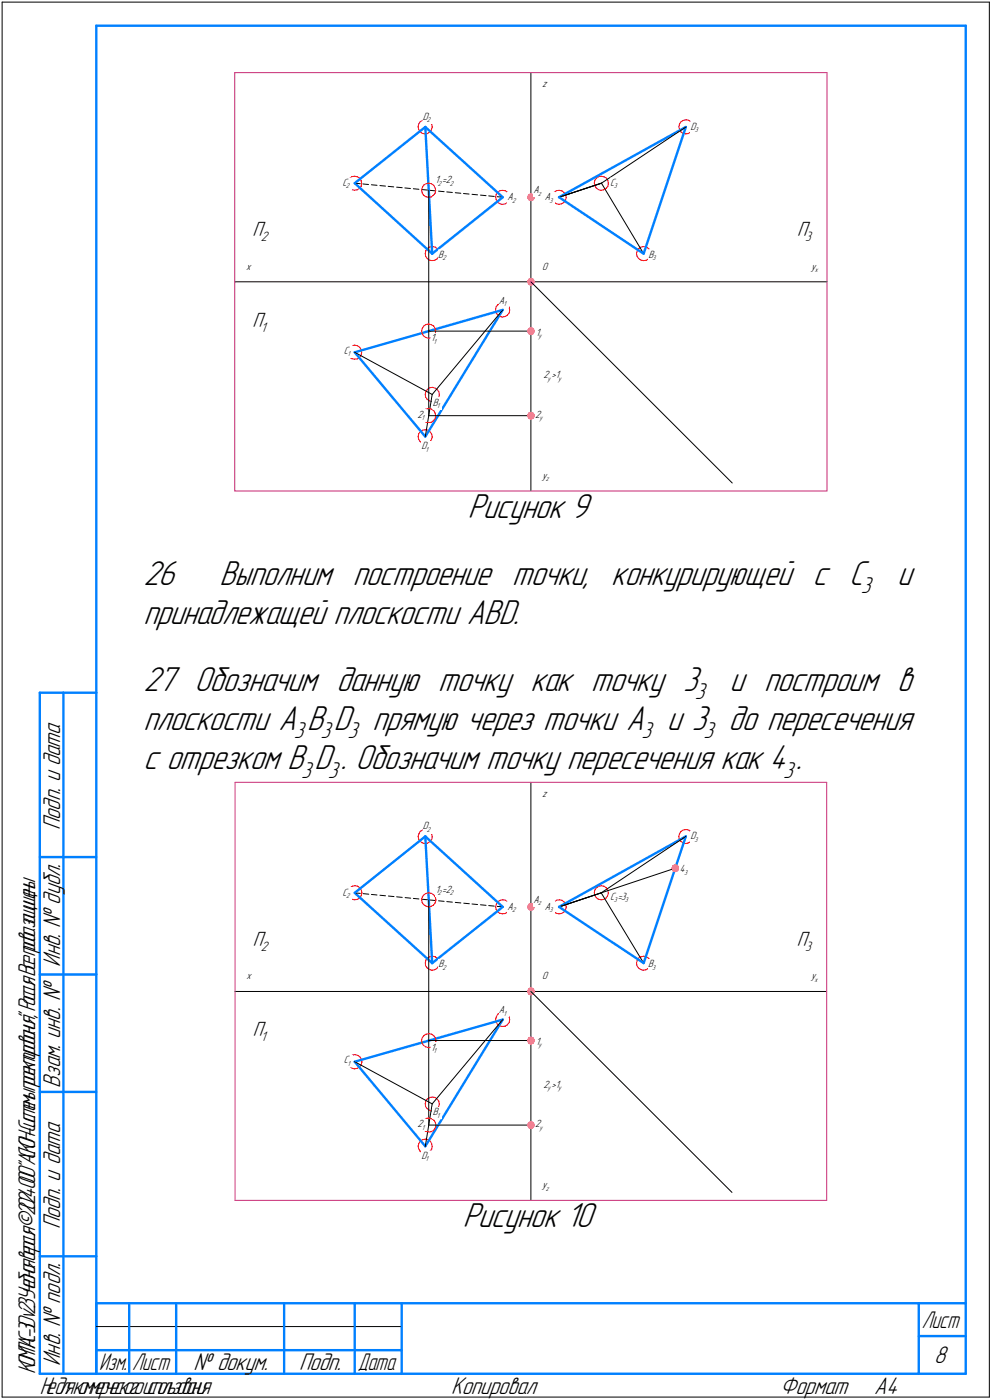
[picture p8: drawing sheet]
<svg xmlns="http://www.w3.org/2000/svg" width="211mm" height="298mm" viewBox="0 0 211 298" stroke-linecap="round" stroke-linejoin="round" font-family="sans-serif">
<defs><g id="words">
<g font-size="7.8">
<text x="99.5" y="110.2">Рисунок 9</text>
<text x="30.5" y="124.5">26</text>
<text x="46.7" y="124.5">Выполним построение точки, конкурирующей с C</text>
<text x="190.9" y="124.5">и</text>
<text x="30.5" y="132.8">принадлежащей плоскости ABD.</text>
<text x="30.5" y="147.1">27 Обозначим данную точку как точку 3</text>
<text x="155.2" y="147.1">и построим в</text>
<text x="30.5" y="155.5">плоскости A B D прямую через точки А и 3 до пересечения</text>
<text x="30.5" y="163.8">с отрезком B D . Обозначим точку пересечения как 4 .</text>
<text x="98.5" y="261.3">Рисунок 10</text>
</g>
<g font-size="5.5">
<text x="12.8" y="176.7" transform="rotate(-90 12.8 176.7)">Подп. и дата</text>
<text x="12.8" y="205.8" transform="rotate(-90 12.8 205.8)">Инв. № дубл.</text>
<text x="12.8" y="231.6" transform="rotate(-90 12.8 231.6)">Взам. инв. №</text>
<text x="12.8" y="261.7" transform="rotate(-90 12.8 261.7)">Подп. и дата</text>
<text x="12.8" y="290.8" transform="rotate(-90 12.8 290.8)">Инв. № подл.</text>
<text x="41.2" y="291.8">№ докум.</text>
<text x="63.6" y="291.8">Подп.</text>
<text x="198.8" y="290.3">8</text>
<text x="96" y="296.8">Копировал</text>
<text x="166" y="296.8">Формат</text>
<text x="186" y="296.8">A4</text>
</g>
<g font-size="5.4">
<text x="196.1" y="282.8">Лист</text>
<text x="7.5" y="292.5" transform="rotate(-90 7.5 292.5)">КОМПАС-3Dv23Учебнаяверсия©2024ООО&quot;АСКОН-Системыпроектирования&quot;,Россия.Всеправазащищены.</text>
<text x="21.1" y="291.8">Изм.</text>
<text x="28.1" y="291.8">Лист</text>
<text x="76.1" y="291.8">Дата</text>
<text x="8.5" y="296.7">Недлякоммерческогоиспользования</text>
</g>
<g font-size="5.2">
<text x="183.1" y="126.2">3</text>
<text x="147.8" y="148.8">3</text>
<text x="62.5" y="157.2">3</text>
<text x="68.2" y="157.2">3</text>
<text x="73.9" y="157.2">3</text>
<text x="136.5" y="157.2">3</text>
<text x="149.7" y="157.2">3</text>
<text x="64.1" y="165.6">3</text>
<text x="69.8" y="165.6">3</text>
<text x="166.6" y="165.6">3</text>
</g>
<g font-size="4.7">
<text x="53.8" y="50.3">П</text>
<text x="169.6" y="50.3">П</text>
<text x="53.8" y="69.6">П</text>
<text x="53.8" y="201.4">П</text>
<text x="169.6" y="201.4">П</text>
<text x="53.8" y="220.7">П</text>
</g>
<g font-size="3.1">
<text x="55.5" y="51.3">2</text>
<text x="171.3" y="51.3">3</text>
<text x="55.5" y="70.7">1</text>
<text x="55.5" y="202.4">2</text>
<text x="171.3" y="202.4">3</text>
<text x="55.5" y="221.7">1</text>
</g>
<g font-size="2.4">
<text x="115.4" y="18.6">z</text>
<text x="90" y="25.5">D</text>
<text x="146.9" y="27.6">D</text>
<text x="72.9" y="39.6">C</text>
<text x="92.6" y="39">1 =2</text>
<text x="113.5" y="41.1">A</text>
<text x="129.8" y="39.6">C</text>
<text x="107.9" y="42.6">A</text>
<text x="115.9" y="42.6">A</text>
<text x="52.4" y="57.4">x</text>
<text x="93.3" y="54.9">B</text>
<text x="115.4" y="57.4">О</text>
<text x="137.9" y="54.9">B</text>
<text x="172.6" y="57.4">y</text>
<text x="106.1" y="64.7">A</text>
<text x="114" y="71.4">1</text>
<text x="73.2" y="75.3">C</text>
<text x="91.7" y="72.6">1</text>
<text x="115.6" y="80.5">2 &gt;1</text>
<text x="88.8" y="88.9">2</text>
<text x="92.1" y="86.4">B</text>
<text x="113.9" y="88.9">2</text>
<text x="89.7" y="95.7">D</text>
<text x="115.4" y="101.9">y</text>
<text x="115.4" y="169.7">z</text>
<text x="90" y="176.6">D</text>
<text x="146.9" y="178.7">D</text>
<text x="144.7" y="185.7">4</text>
<text x="72.9" y="190.7">C</text>
<text x="92.6" y="190.1">1 =2</text>
<text x="129.8" y="191.6">C =3</text>
<text x="107.9" y="193.7">A</text>
<text x="113.5" y="192.2">A</text>
<text x="115.9" y="193.7">A</text>
<text x="52.4" y="208.5">x</text>
<text x="93.3" y="206">B</text>
<text x="115.4" y="208.5">О</text>
<text x="137.9" y="206">B</text>
<text x="172.6" y="208.5">y</text>
<text x="106.2" y="215.7">A</text>
<text x="73.2" y="226.4">C</text>
<text x="91.7" y="223.7">1</text>
<text x="114" y="222.5">1</text>
<text x="115.6" y="231.6">2 &gt;1</text>
<text x="88.9" y="240">2</text>
<text x="92.1" y="237.4">B</text>
<text x="113.9" y="240">2</text>
<text x="89.7" y="246.7">D</text>
<text x="115.4" y="253">y</text>
</g>
<g font-size="1.6">
<text x="90.8" y="26">2</text>
<text x="147.8" y="28.1">3</text>
<text x="73.6" y="40.1">2</text>
<text x="93.2" y="39.5">2</text>
<text x="95.7" y="39.5">2</text>
<text x="114.5" y="41.6">z</text>
<text x="130.6" y="40.1">3</text>
<text x="108.9" y="43.1">2</text>
<text x="116.9" y="43.1">3</text>
<text x="94.1" y="55.4">2</text>
<text x="138.8" y="55.4">3</text>
<text x="173.3" y="57.9">x</text>
<text x="107.1" y="65.2">1</text>
<text x="114.5" y="72">y</text>
<text x="73.9" y="75.8">1</text>
<text x="92.2" y="73.2">1</text>
<text x="116.5" y="81.1">y</text>
<text x="118.7" y="81.1">y</text>
<text x="89.7" y="89.5">1</text>
<text x="92.9" y="86.9">1</text>
<text x="114.8" y="89.5">y</text>
<text x="90.5" y="96.2">1</text>
<text x="116.1" y="102.5">z</text>
<text x="90.8" y="177.1">2</text>
<text x="147.8" y="179.2">3</text>
<text x="73.6" y="191.2">2</text>
<text x="93.2" y="190.6">2</text>
<text x="95.7" y="190.6">2</text>
<text x="145.5" y="186.3">3</text>
<text x="108.9" y="194.2">2</text>
<text x="114.5" y="192.7">z</text>
<text x="116.9" y="194.2">3</text>
<text x="130.6" y="192.1">3</text>
<text x="132.9" y="192.1">3</text>
<text x="94.1" y="206.5">2</text>
<text x="138.8" y="206.5">3</text>
<text x="173.3" y="209">x</text>
<text x="107.1" y="216.2">1</text>
<text x="73.9" y="226.9">1</text>
<text x="92.2" y="224.2">1</text>
<text x="114.5" y="223">y</text>
<text x="116.5" y="232.1">y</text>
<text x="118.7" y="232.1">y</text>
<text x="92.9" y="238">1</text>
<text x="89.7" y="240.5">1</text>
<text x="114.8" y="240.5">y</text>
<text x="90.5" y="247.3">1</text>
<text x="116.1" y="253.5">z</text>
</g>
</g></defs>
<g fill="none" stroke="#000" stroke-width=".21">
<path d="M.5 .5h210zM.5 .5v297zM112.9 15.5v44.5zM210.5 .5v297zM75.5 39l1.2 .1zM77.2 39.2l1.2 .1zM79 39.3l1.2 .2zM80.8 39.5l1.2 .1zM82.6 39.7l1.2 .1zM84.4 39.8l1.2 .2zM128 39l8.9 15zM128 39l17.9-12z"/>
<path d="M86.1 40l1.2 .1zM87.9 40.2l1.2 .1zM89.7 40.4l1.2 .1zM91.2 40.5v48zM91.5 40.5l1.2 .1zM93.3 40.7l1.2 .1zM95.1 40.9l1.1 .1zM96.9 41l1.1 .1zM98.6 41.2l1.2 .1zM100.4 41.4l1.2 .1zM102.2 41.5l1.2 .2zM104 41.7l1.2 .1z"/>
<path d="M105.8 41.9l1.2 .1zM118.9 42l9.1-3zM50 60h62.9zM75.5 75l16.4 9zM91.2 70.5h21.7zM107 66l-15.1 18zM112.9 60h63zM112.9 60v44.5zM112.9 60l42.9 42.8zM91.2 88.5h21.7zM91.9 84l-1.4 9zM112.9 166.6v44.5z"/>
<path d="M75.5 190.1l1.2 .1zM77.3 190.3l1.2 .1zM79 190.4l1.2 .2zM80.8 190.6l1.2 .1zM82.6 190.8l1.2 .1zM84.4 191l1.2 .1zM86.2 191.1l1.2 .1zM87.9 191.3l1.2 .1zM89.7 191.5l1.2 .1zM91.2 191.6v48zM91.5 191.6l1.2 .1zM93.3 191.8l1.2 .1z"/>
<path d="M95.1 192l1.1 .1zM96.9 192.1l1.1 .1zM98.7 192.3l1.2 .1zM100.4 192.5l1.2 .1zM102.2 192.6l1.2 .2zM104 192.8l1.2 .1zM105.8 193l1.2 .1zM118.9 193.1l9-3zM127.9 190.1l9 15zM127.9 190.1l15.8-5.2zM127.9 190.1l18-12zM50 211.1h62.9z"/>
<path d="M107 217.1l-15.1 17.9zM112.9 211.1h63zM112.9 211.1v44.5zM112.9 211.1l42.8 42.8zM75.5 226.1l16.4 8.9zM91.2 221.5h21.7zM91.2 239.6h21.7zM91.9 235l-1.4 9.1zM.5 297.5h210zM20.5 282.4h65z"/>
</g>
<g fill="none" stroke="#0080ff" stroke-width=".51">
<path d="M20.5 5.5h185zM20.5 5.5v287zM205.5 5.5v287zM75.5 39l16.4 15zM75.5 39l15-12zM90.5 27l1.4 27zM90.5 27l16.5 15zM145.9 27l-9 27zM91.9 54l15.1-12zM118.9 42l27-15zM118.9 42l18 12zM75.5 75l31.5-9z"/>
<path d="M75.5 75l15 18zM107 66l-16.5 27zM8.5 147.5v145zM8.5 147.5h12zM13.5 147.5v145zM90.5 178.1l1.4 27zM90.5 178.1l16.5 15zM145.9 178.1l-9 27zM8.5 182.5h12zM75.5 190.1l16.4 15zM75.5 190.1l15-12zM118.9 193.1l27-15z"/>
<path d="M118.9 193.1l18 12zM8.5 207.5h12zM91.9 205.1l15.1-12zM107 217.1l-16.5 27zM8.5 232.5h12zM75.5 226.1l31.5-9zM75.5 226.1l15 18zM8.5 267.5h12zM20.5 277.5h185zM20.5 277.5v15zM27.5 277.5v15zM37.5 277.5v15z"/>
<path d="M60.5 277.5v15zM75.5 277.5v15zM85.5 277.5v15zM195.5 277.5v15zM8.5 292.5h12zM20.5 292.5h185zM20.5 287.5h7zM27.5 287.5h10zM37.5 287.5h23zM60.5 287.5h15zM75.5 287.5h10zM195.5 284.5h10z"/>
</g>
<path d="M50 15.5h125.9zM50 15.5v89zM175.9 15.5v89zM50 104.5h125.9zM50 166.6h125.9zM50 166.6v89zM175.9 166.6v89zM50 255.6h125.9z" fill="none" stroke="#c52b79" stroke-width=".21"/>
<g fill="#ff8080" stroke="#ff8080" stroke-width=".21">
<path d="M112.8 59.3h.3zM112.7 59.3h.5zM112.6 59.4h.8zM112.4 59.4h1.1zM112.4 59.5h1.2zM112.4 59.5h1.2zM112.3 59.6h1.3zM112.3 59.7h1.3zM112.3 59.7h1.3zM112.3 59.8h1.4zM112.3 59.8h1.4zM112.2 59.9h1.5zM112.2 59.9h1.5zM112.2 60h1.5zM112.2 60.1h1.5zM112.2 60.1h1.5zM112.3 60.2h1.4zM112.3 60.2h1.4zM112.3 60.3h1.3zM112.3 60.3h1.3zM112.3 60.4h1.3zM112.4 60.5h1.2zM112.4 60.5h1.2zM112.4 60.6h1.1zM112.6 60.6h.8zM112.7 60.7h.5zM112.8 60.7h.3z"/>
<path d="M112.8 41.3h.3zM112.7 41.3h.5zM112.6 41.4h.8zM112.4 41.4h1.1zM112.4 41.5h1.2zM112.4 41.5h1.2zM112.3 41.6h1.3zM112.3 41.7h1.3zM112.3 41.7h1.3zM112.3 41.8h1.4zM112.3 41.8h1.4zM112.2 41.9h1.5zM112.2 41.9h1.5zM112.2 42h1.5zM112.2 42.1h1.5zM112.2 42.1h1.5zM112.3 42.2h1.4zM112.3 42.2h1.4zM112.3 42.3h1.3zM112.3 42.3h1.3zM112.3 42.4h1.3zM112.4 42.4h1.2zM112.4 42.5h1.2zM112.4 42.6h1.1zM112.6 42.6h.8zM112.7 42.7h.5zM112.8 42.7h.3z"/>
<path d="M112.8 69.8h.3zM112.7 69.8h.5zM112.6 69.9h.8zM112.4 69.9h1.1zM112.4 70h1.2zM112.4 70h1.2zM112.3 70.1h1.3zM112.3 70.2h1.3zM112.3 70.2h1.3zM112.3 70.3h1.4zM112.3 70.3h1.4zM112.2 70.4h1.5zM112.2 70.4h1.5zM112.2 70.5h1.5zM112.2 70.6h1.5zM112.2 70.6h1.5zM112.3 70.7h1.4zM112.3 70.7h1.4zM112.3 70.8h1.3zM112.3 70.8h1.3zM112.3 70.9h1.3zM112.4 71h1.2zM112.4 71h1.2zM112.4 71.1h1.1zM112.6 71.1h.8zM112.7 71.2h.5zM112.8 71.2h.3z"/>
<path d="M112.8 87.8h.3zM112.7 87.8h.5zM112.6 87.9h.8zM112.4 87.9h1.1zM112.4 88h1.2zM112.4 88.1h1.2zM112.3 88.1h1.3zM112.3 88.2h1.3zM112.3 88.2h1.3zM112.3 88.3h1.4zM112.3 88.3h1.4zM112.2 88.4h1.5zM112.2 88.4h1.5zM112.2 88.5h1.5zM112.2 88.6h1.5zM112.2 88.6h1.5zM112.3 88.7h1.4zM112.3 88.7h1.4zM112.3 88.8h1.3zM112.3 88.8h1.3zM112.3 88.9h1.3zM112.4 89h1.2zM112.4 89h1.2zM112.4 89.1h1.1zM112.6 89.1h.8zM112.7 89.2h.5zM112.8 89.2h.3z"/>
<path d="M112.8 210.3h.3zM112.7 210.4h.5zM112.6 210.4h.8zM112.4 210.5h1.1zM112.4 210.5h1.2zM112.4 210.6h1.2zM112.3 210.7h1.3zM112.3 210.7h1.3zM112.3 210.8h1.3zM112.3 210.8h1.4zM112.3 210.9h1.4zM112.3 210.9h1.4zM112.2 211h1.5zM112.2 211h1.5zM112.2 211.1h1.5zM112.2 211.2h1.5zM112.2 211.2h1.5zM112.3 211.3h1.4zM112.3 211.3h1.4zM112.3 211.4h1.3zM112.3 211.4h1.3zM112.3 211.5h1.3zM112.4 211.6h1.2zM112.4 211.6h1.2zM112.4 211.7h1.1zM112.6 211.7h.8zM112.7 211.8h.5zM112.8 211.8h.3z"/>
<path d="M112.8 192.4h.3zM112.7 192.4h.5zM112.6 192.5h.8zM112.4 192.5h1.1zM112.4 192.6h1.2zM112.4 192.6h1.2zM112.3 192.7h1.3zM112.3 192.8h1.3zM112.3 192.8h1.3zM112.3 192.9h1.4zM112.3 192.9h1.4zM112.2 193h1.5zM112.2 193h1.5zM112.2 193.1h1.5zM112.2 193.2h1.5zM112.2 193.2h1.5zM112.3 193.3h1.4zM112.3 193.3h1.4zM112.3 193.4h1.3zM112.3 193.4h1.3zM112.3 193.5h1.3zM112.4 193.5h1.2zM112.4 193.6h1.2zM112.4 193.7h1.1zM112.6 193.7h.8zM112.7 193.8h.5zM112.8 193.8h.3z"/>
<path d="M112.8 220.8h.3zM112.7 220.9h.5zM112.6 220.9h.8zM112.4 221h1.1zM112.4 221h1.2zM112.4 221.1h1.2zM112.3 221.1h1.3zM112.3 221.2h1.3zM112.3 221.3h1.3zM112.3 221.3h1.4zM112.3 221.4h1.4zM112.2 221.4h1.5zM112.2 221.5h1.5zM112.2 221.5h1.5zM112.2 221.6h1.5zM112.2 221.7h1.5zM112.3 221.7h1.4zM112.3 221.8h1.4zM112.3 221.8h1.3zM112.3 221.9h1.3zM112.3 221.9h1.3zM112.4 222h1.2zM112.4 222.1h1.2zM112.4 222.1h1.1zM112.5 222.2h.9zM112.6 222.2h.7zM112.7 222.3h.5zM112.8 222.3h.3z"/>
<path d="M112.8 238.8h.3zM112.7 238.9h.5zM112.6 238.9h.8zM112.4 239h1.1zM112.4 239h1.2zM112.4 239.1h1.2zM112.3 239.2h1.3zM112.3 239.2h1.3zM112.3 239.3h1.3zM112.3 239.3h1.4zM112.3 239.4h1.4zM112.2 239.4h1.5zM112.2 239.5h1.5zM112.2 239.6h1.5zM112.2 239.6h1.5zM112.2 239.7h1.5zM112.3 239.7h1.4zM112.3 239.8h1.4zM112.3 239.8h1.3zM112.3 239.9h1.3zM112.3 239.9h1.3zM112.4 240h1.2zM112.4 240.1h1.2zM112.4 240.1h1.1zM112.6 240.2h.8zM112.7 240.2h.5zM112.8 240.3h.3z"/>
<path d="M143.5 184.1h.3zM143.4 184.2h.5zM143.3 184.2h.8zM143.1 184.3h1.1zM143.1 184.3h1.2zM143.1 184.4h1.2zM143 184.5h1.3zM143 184.5h1.3zM143 184.6h1.3zM143 184.6h1.4zM143 184.7h1.4zM142.9 184.7h1.5zM142.9 184.8h1.5zM142.9 184.9h1.5zM142.9 184.9h1.5zM142.9 185h1.5zM143 185h1.4zM143 185.1h1.4zM143 185.1h1.3zM143 185.2h1.3zM143 185.3h1.3zM143.1 185.3h1.2zM143.1 185.4h1.2zM143.1 185.4h1.1zM143.3 185.5h.8zM143.4 185.5h.5zM143.5 185.6h.3z"/>
</g>
<g fill="none" stroke="#f00" stroke-width=".21">
<path d="M73.9 38.9l.2 .6zM74.1 39.5l.2 .5zM74.1 38.4l-.2 .5zM74.5 37.9l.4-.3zM74.5 37.9l-.4 .5zM74.9 37.6l.6-.1zM75.5 37.5l.5 .1zM76 37.6l.5 .3zM76.5 37.9l.3 .5zM76.8 38.4l.1 .6zM76.8 39.7l-.3 .4zM76.9 39.1l-.1 .6z"/>
<path d="M76.9 39v.1zM89 27l.1 .5zM89.1 26.4l-.1 .6zM89.1 27.5l.3 .6zM89.4 28.1l.4 .3zM89.4 25.9l.5-.3zM89.4 25.9l-.3 .5zM89.8 28.4l.6 .1zM89.9 39.9l-.2 .6zM89.9 25.6l.6-.1zM90.1 39.4l.5-.3zM90.1 39.4l-.2 .5z"/>
<path d="M90.4 28.5l.5-.1zM90.5 25.5l.5 .1zM90.6 39.1l.6-.1zM90.9 28.4l.5-.3zM91 25.6l.5 .4zM91.2 39l.6 .1zM91.5 26l.3 .4zM91.8 27.7l-.4 .4zM91.8 39.1l.5 .4zM91.8 26.4l.1 .6zM91.9 27.1l-.1 .6zM91.9 27.1h.1"/>
<path d="M92.3 39.5l.3 .5zM92.6 40l.1 .5zM126.4 38.9l.1 .6zM126.5 38.4l-.1 .5zM126.5 39.5l.3 .5zM126.9 37.9l.5-.3zM126.9 37.9l-.4 .5zM127.4 37.6l.6-.1zM128 37.5l.5 .1zM128.5 37.6l.5 .3zM129 37.9l.3 .5zM129.3 38.4l.1 .6z"/>
<path d="M129.3 39.7l-.4 .4zM129.4 39.1l-.1 .6zM129.4 39v.1zM144.4 27l.2 .5zM144.6 26.4l-.2 .6zM144.6 27.5l.2 .6zM144.8 28.1l.5 .3zM144.9 25.9l.5-.3zM144.9 25.9l-.3 .5zM145.3 28.4l.6 .1zM145.4 25.6l.6-.1zM145.9 28.5l.5-.1z"/>
<path d="M146 25.5l.5 .1zM146.4 28.4l.5-.3zM146.5 25.6l.5 .4zM147 26l.3 .4zM147.3 27.7l-.4 .4zM147.3 26.4l.1 .6zM147.4 27.1l-.1 .6zM147.4 27.1h.1M74.3 40l.5 .4zM74.8 40.4l.6 .1zM75.4 40.5l.6-.1zM76 40.4l.5-.3z"/>
<path d="M89.7 40.5l.1 .5zM89.8 41l.3 .5zM90.1 41.5l.5 .4zM90.5 54v.5zM90.5 54.5l.4 .5zM90.6 53.4l-.1 .6zM90.6 41.9l.5 .1zM90.9 55l.4 .4zM90.9 52.9l.5-.3zM90.9 52.9l-.3 .5zM91.1 42l.6-.1zM91.3 55.4l.6 .1z"/>
<path d="M91.4 52.6l.6-.1zM91.7 41.9l.5-.3zM91.9 55.5l.6-.1zM92 52.5l.6 .1zM92.5 55.4l.5-.3zM92.6 52.6l.4 .3zM92.6 41.1l-.4 .5zM92.7 40.6l-.1 .5zM92.7 40.6h.1M93 52.9l.4 .6zM93.3 54.6l-.3 .5zM93.4 53.5l.1 .5z"/>
<path d="M93.5 54.1l-.2 .5zM93.5 54.1h.1M105.4 41.9l.2 .6zM105.6 41.4l-.2 .5zM105.6 42.5l.2 .5zM105.8 43l.5 .3zM105.9 40.9l.5-.3zM105.9 40.9l-.3 .5zM106.3 43.3l.5 .2zM106.4 40.6l.6-.1zM106.8 43.5l.7-.1zM107 40.5l.5 .1z"/>
<path d="M107.5 43.4l.4-.3zM107.5 40.6l.5 .4zM108 41l.3 .4zM108.3 41.4l.1 .6zM108.3 42.7l-.4 .4zM108.4 42.1l-.1 .6zM108.4 42v.1zM117.5 41.9v.6zM117.5 42.5l.4 .5zM117.6 41.4l-.1 .5zM117.9 43l.4 .3zM117.9 40.9l.5-.3z"/>
<path d="M117.9 40.9l-.3 .5zM118.3 43.3l.6 .2zM118.4 40.6l.6-.1zM118.9 43.5l.5-.1zM119 40.5l.5 .1zM119.4 43.4l.5-.3zM119.5 40.6l.5 .4zM120 41l.3 .4zM120.3 42.7l-.4 .4zM120.3 41.4l.2 .6zM120.5 42.1l-.2 .6zM120.5 42v.1z"/>
<path d="M126.8 40l.5 .4zM127.3 40.4l.5 .1zM127.8 40.5l.6-.1zM128.4 40.4l.5-.3zM135.4 54l.1 .5zM135.5 54.5l.4 .5zM135.6 53.4l-.2 .6zM135.9 55l.4 .4zM135.9 52.9l.5-.3zM135.9 52.9l-.3 .5zM136.3 55.4l.6 .1zM136.4 52.6l.5-.1z"/>
<path d="M136.9 55.5l.5-.1zM136.9 52.5l.7 .1zM137.4 55.4l.6-.3zM137.6 52.6l.4 .3zM138 52.9l.3 .6zM138.3 54.6l-.3 .5zM138.3 53.5l.2 .5zM138.5 54.1l-.2 .5zM138.5 54.1h.1M73.9 75l.2 .5zM74.1 75.5l.2 .5zM74.1 74.4l-.2 .6z"/>
<path d="M74.3 76l.5 .4zM74.5 73.9l.4-.3zM74.5 73.9l-.4 .5zM74.8 76.4l.6 .1zM74.9 73.6l.6-.1zM75.4 76.5l.6-.1zM75.5 73.5l.5 .1zM76 76.4l.5-.3zM76 73.6l.5 .3zM76.5 73.9l.3 .6zM76.8 74.5l.1 .5zM76.8 75.6l-.3 .5z"/>
<path d="M76.9 75.1l-.1 .5zM76.9 75.1h.1M89.7 70.4l.1 .6zM89.8 71l.3 .5zM89.9 69.9l-.2 .5zM90.1 71.5l.5 .4zM90.1 69.4l.5-.3zM90.1 69.4l-.2 .5zM90.6 71.9l.5 .1zM90.6 69.1l.6-.1zM91.1 72l.6-.1zM91.2 69l.6 .1z"/>
<path d="M91.7 71.9l.5-.3zM91.8 69.1l.5 .3zM92.3 69.4l.3 .5zM92.6 69.9l.1 .6zM92.6 71.2l-.4 .4zM92.7 70.6l-.1 .6zM92.7 70.5v.1zM105.4 65.9l.2 .6zM105.6 65.4l-.2 .5zM105.6 66.5l.2 .5zM105.8 67l.5 .3zM105.9 64.9l.5-.3z"/>
<path d="M105.9 64.9l-.3 .5zM106.3 67.3l.5 .2zM106.4 64.6l.6-.1zM106.8 67.5l.7-.1zM107 64.5l.5 .1zM107.5 67.4l.4-.3zM107.5 64.6l.5 .4zM108 65l.3 .4zM108.3 65.4l.1 .6zM108.3 66.7l-.4 .4zM108.4 66.1l-.1 .6zM108.4 66v.1z"/>
<path d="M89 93l.1 .5zM89.1 92.4l-.1 .6zM89.1 93.5l.3 .5zM89.4 94l.4 .4zM89.4 91.9l.5-.3zM89.4 91.9l-.3 .5zM89.7 88.4l.1 .6zM89.8 94.4l.6 .1zM89.8 89l.3 .5zM89.9 87.9l-.2 .5zM89.9 91.6l.6-.1zM90.1 89.5l.5 .4z"/>
<path d="M90.1 87.4l.5-.3zM90.1 87.4l-.2 .5zM90.4 94.5l.5-.1zM90.5 83.9v.6zM90.5 91.5l.5 .1zM90.5 84.5l.4 .5zM90.6 83.4l-.1 .5zM90.6 89.9l.5 .1zM90.6 87.1l.6-.1zM90.9 85l.4 .3zM90.9 82.9l.5-.3zM90.9 82.9l-.3 .5z"/>
<path d="M90.9 94.4l.5-.3zM91 91.6l.5 .3zM91.1 90l.6-.1zM91.2 87l.6 .1zM91.3 85.3l.6 .2zM91.4 82.6l.6-.1zM91.5 91.9l.3 .5zM91.7 89.9l.5-.3zM91.8 93.6l-.4 .5zM91.8 87.1l.5 .3zM91.8 92.4l.1 .6zM91.9 85.5l.6-.1z"/>
<path d="M91.9 93.1l-.1 .5zM91.9 93v.1zM92 82.5l.6 .1zM92.3 87.4l.3 .5zM92.5 85.4l.5-.3zM92.6 82.6l.4 .3zM92.6 87.9l.1 .6zM92.6 89.1l-.4 .5zM92.7 88.6l-.1 .5zM92.7 88.6h.1M93 82.9l.4 .5zM93.3 84.7l-.3 .4z"/>
<path d="M93.4 83.4l.1 .6zM93.5 84.1l-.2 .6zM93.5 84v.1zM89 178.1l.1 .5zM89.1 178.6l.3 .5zM89.1 177.5l-.1 .6zM89.4 179.1l.4 .3zM89.4 177l.5-.3zM89.4 177l-.3 .5zM89.8 179.4l.6 .2zM89.9 176.7l.6-.1zM90.4 179.6l.6-.1z"/>
<path d="M90.5 176.6l.5 .1zM91 179.5l.4-.3zM91 176.7l.6 .4zM91.6 177.1l.2 .4zM91.8 177.5l.1 .6zM91.8 178.8l-.4 .4zM91.9 178.2l-.1 .6zM91.9 178.1v.1zM144.4 178.1l.1 .5zM144.5 178.6l.3 .5zM144.6 177.5l-.2 .6zM144.8 179.1l.5 .3z"/>
<path d="M144.9 177l.4-.3zM144.9 177l-.3 .5zM145.3 179.4l.6 .2zM145.3 176.7l.7-.1zM145.9 179.6l.5-.1zM146 176.6l.5 .1zM146.4 179.5l.5-.3zM146.5 176.7l.5 .4zM147 177.1l.3 .4zM147.3 178.8l-.4 .4zM147.3 177.5l.1 .6zM147.4 178.2l-.1 .6z"/>
<path d="M147.4 178.1v.1zM74 190l.1 .6zM74.1 190.6l.3 .5zM74.1 189.5l-.1 .5zM74.4 191.1l.4 .4zM74.5 189l.5-.3zM74.5 189l-.4 .5zM74.8 191.5l.6 .1zM75 188.7l.5-.1zM75.4 191.6l.6-.1zM75.5 188.6l.6 .1zM76 191.5l.5-.3z"/>
<path d="M76.1 188.7l.4 .3zM76.5 189l.4 .5zM76.8 190.7l-.3 .5zM76.9 189.5l.1 .6zM77 190.2l-.2 .5zM77 190.1v.1zM89.7 191.5l.1 .6zM89.8 192.1l.3 .5zM89.9 191l-.2 .5zM90.1 192.6l.5 .3zM90.2 190.5l.4-.3zM90.2 190.5l-.3 .5z"/>
<path d="M90.6 192.9l.6 .2zM90.6 190.2l.6-.1zM91.2 193.1l.5-.1zM91.2 190.1l.6 .1zM91.7 193l.5-.3zM91.8 190.2l.5 .4zM92.3 190.6l.3 .4zM92.6 192.2l-.4 .5zM92.6 191l.1 .6zM92.7 191.7l-.1 .5zM92.7 191.6v.1zM105.4 193l.2 .6z"/>
<path d="M105.6 193.6l.2 .5zM105.6 192.5l-.2 .5zM105.8 194.1l.5 .4zM105.9 192l.5-.3zM105.9 192l-.3 .5zM106.3 194.5l.5 .1zM106.4 191.7l.6-.1zM106.8 194.6l.7-.1zM107 191.6l.5 .1zM107.5 194.5l.4-.3zM107.5 191.7l.5 .3zM108 192l.3 .5z"/>
<path d="M108.3 192.5l.1 .6zM108.3 193.8l-.4 .4zM108.4 193.2l-.1 .6zM108.4 193.1v.1zM117.5 193v.6zM117.5 193.6l.4 .5zM117.6 192.5l-.1 .5zM117.9 194.1l.4 .4zM117.9 192l.5-.3zM117.9 192l-.3 .5zM118.3 194.5l.6 .1zM118.4 191.7l.6-.1z"/>
<path d="M118.9 194.6l.5-.1zM119 191.6l.5 .1zM119.4 194.5l.5-.3zM119.5 191.7l.5 .3zM120 192l.3 .5zM120.3 193.8l-.4 .4zM120.3 192.5l.2 .6zM120.5 193.2l-.2 .6zM120.5 193.1v.1zM126.4 190l.1 .6zM126.5 189.5l-.1 .5zM126.5 190.6l.3 .5z"/>
<path d="M126.8 191.1l.5 .4zM126.9 189l.5-.3zM126.9 189l-.4 .5zM127.3 191.5l.5 .1zM127.4 188.7l.6-.1zM127.8 191.6l.6-.1zM128 188.6l.5 .1zM128.4 191.5l.5-.3zM128.5 188.7l.5 .3zM129 189l.3 .5zM129.3 190.7l-.4 .5zM129.3 189.5l.1 .6z"/>
<path d="M129.4 190.2l-.1 .5zM129.4 190.1v.1zM90.5 205v.6zM90.5 205.6l.4 .5zM90.6 204.4l-.1 .6zM90.9 206.1l.4 .3zM90.9 204l.5-.3zM90.9 204l-.3 .4zM91.3 206.4l.6 .2zM91.4 203.7l.6-.1zM91.9 206.6l.6-.1zM92 203.6l.6 .1z"/>
<path d="M92.5 206.5l.5-.3zM92.6 203.7l.4 .3zM93 204l.4 .5zM93.3 205.7l-.3 .5zM93.4 204.5l.1 .6zM93.5 205.2l-.2 .5zM93.5 205.1v.1zM105.4 217l.2 .6zM105.6 217.6l.2 .5zM105.6 216.5l-.2 .5zM105.8 218.1l.5 .3zM105.9 216l.5-.3z"/>
<path d="M105.9 216l-.3 .5zM106.3 218.4l.5 .2zM106.4 215.7l.6-.1zM106.8 218.6l.7-.1zM107 215.6l.5 .1zM107.5 218.5l.4-.3zM107.5 215.7l.5 .3zM108 216l.3 .5zM108.3 216.5l.1 .6zM108.3 217.7l-.4 .5zM108.4 217.1l-.1 .6zM108.4 217.1h.1"/>
<path d="M135.4 205l.1 .6zM135.5 205.6l.3 .5zM135.6 204.4l-.2 .6zM135.8 206.1l.5 .3zM135.9 204l.5-.3zM135.9 204l-.3 .4zM136.3 206.4l.5 .2zM136.4 203.7l.5-.1zM136.8 206.6l.6-.1zM136.9 203.6l.6 .1zM137.4 206.5l.5-.3zM137.5 203.7l.5 .3z"/>
<path d="M138 204l.3 .5zM138.3 204.5l.1 .6zM138.3 205.7l-.4 .5zM138.4 205.2l-.1 .5zM138.4 205.1v.1zM74 226l.1 .6zM74.1 226.6l.3 .5zM74.1 225.4l-.1 .6zM74.4 227.1l.4 .3zM74.5 225l.5-.4zM74.5 225l-.4 .4zM74.8 227.4l.6 .2z"/>
<path d="M75 224.6l.5-.1zM75.4 227.6l.6-.1zM75.5 224.5l.6 .2zM76 227.5l.5-.3zM76.1 224.7l.4 .3zM76.5 225l.4 .5zM76.8 226.7l-.3 .5zM76.9 225.5l.1 .6zM77 226.2l-.2 .5zM77 226.1v.1zM89.7 239.5l.1 .6zM89.7 221.5l.1 .6z"/>
<path d="M89.8 222.1l.3 .5zM89.9 238.9l-.2 .6zM89.9 220.9l-.2 .6zM90.1 222.6l.5 .3zM90.2 238.5l.4-.4zM90.2 238.5l-.3 .4zM90.2 220.5l.4-.3zM90.2 220.5l-.3 .4zM90.5 235v.6zM90.5 235.6l.4 .5zM90.6 234.4l-.1 .6zM90.6 222.9l.6 .2z"/>
<path d="M90.6 238.1l.6-.1zM90.6 220.2l.6-.1zM90.9 236.1l.4 .3zM90.9 234l.5-.3zM90.9 234l-.3 .4zM91.2 223.1l.5-.1zM91.2 238l.6 .2zM91.2 220.1l.6 .1zM91.3 236.4l.6 .2zM91.4 233.7l.6-.1zM91.7 223l.5-.3zM91.8 238.2l.5 .3z"/>
<path d="M91.8 220.2l.5 .3zM91.9 236.6l.6-.2zM92 233.6l.6 .1zM92.3 238.5l.3 .5zM92.3 220.5l.3 .5zM92.5 236.4l.5-.2zM92.6 233.7l.4 .3zM92.6 222.2l-.4 .5zM92.6 239l.1 .6zM92.6 221l.1 .5zM92.7 239.7l-.1 .5zM92.7 239.6v.1z"/>
<path d="M92.7 221.7l-.1 .5zM92.7 221.5v.2zM93 234l.4 .5zM93.3 235.7l-.3 .5zM93.4 234.5l.1 .5zM93.5 235.1l-.2 .6zM93.5 235v.1zM89 244l.1 .6zM89.1 244.6l.3 .5zM89.1 243.4l-.1 .6zM89.4 245.1l.4 .3zM89.4 242.9l.5-.2z"/>
<path d="M89.4 242.9l-.3 .5zM89.8 245.4l.6 .1zM89.8 240.1l.3 .5zM89.9 242.7l.6-.2zM90.1 240.6l.5 .3zM90.4 245.5h.6zM90.5 242.5l.5 .2zM90.6 240.9l.6 .1zM91 245.5l.4-.4zM91 242.7l.6 .3zM91.2 241h.5zM91.6 243l.2 .5z"/>
<path d="M91.7 241l.5-.3zM91.8 243.5l.1 .6zM91.8 244.7l-.4 .4zM91.9 244.1l-.1 .6zM91.9 244.1h.1M92.6 240.2l-.4 .5z"/>
</g>
<g fill="#fff" stroke="#fff" stroke-width=".21">
<path d="M115.4 55.7h1.4zM115.4 55.8h1.4zM115.4 55.8h1.4zM115.4 55.9h1.4zM115.4 55.9h1.4zM115.4 56h1.4zM115.4 56h1.4zM115.4 56.1h1.4zM115.4 56.2h1.4zM115.4 56.2h1.4zM115.4 56.3h1.4zM115.4 56.3h1.4zM115.4 56.4h1.4zM115.4 56.4h1.4zM115.4 56.5h1.4zM115.4 56.6h1.4zM115.4 56.6h1.4zM115.4 56.7h1.4zM115.4 56.7h1.4zM115.4 56.8h1.4zM115.4 56.8h1.4zM115.4 56.9h1.4zM115.4 57h1.4zM115.4 57h1.4zM115.4 57.1h1.4zM115.4 57.1h1.4zM115.4 57.2h1.4zM115.4 57.2h1.4zM115.4 57.3h1.4zM115.4 57.3h1.4zM115.4 57.4h1.4zM115.4 57.5h1.4zM115.4 57.5h1.4zM115.4 57.6h1.4zM115.4 57.6h1.4zM115.4 57.7h1.4zM115.4 57.7h1.4zM115.4 57.8h1.4z"/>
<path d="M115.4 100.2h1.9zM115.4 100.3h1.9zM115.4 100.4h1.9zM115.4 100.4h1.9zM115.4 100.5h1.9zM115.4 100.5h1.9zM115.4 100.6h1.9zM115.4 100.6h1.9zM115.4 100.7h1.9zM115.4 100.8h1.9zM115.4 100.8h1.9zM115.4 100.9h1.9zM115.4 100.9h1.9zM115.4 101h1.9zM115.4 101h1.9zM115.4 101.1h1.9zM115.4 101.1h1.9zM115.4 101.2h1.9zM115.4 101.3h1.9zM115.4 101.3h1.9zM115.4 101.4h1.9zM115.4 101.4h1.9zM115.4 101.5h1.9zM115.4 101.5h1.9zM115.4 101.6h1.9zM115.4 101.7h1.9zM115.4 101.7h1.9zM115.4 101.8h1.9zM115.4 101.8h1.9zM115.4 101.9h1.9zM115.4 101.9h1.9zM115.4 102h1.9zM115.4 102.1h1.9zM115.4 102.1h1.9zM115.4 102.2h1.9zM115.4 102.2h1.9zM115.4 102.3h1.9zM115.4 102.3h1.9zM115.4 102.4h1.9zM115.4 102.4h1.9zM115.4 102.5h1.9zM115.4 102.6h1.9zM115.4 102.6h1.9zM115.4 102.7h1.9zM115.4 102.7h1.9z"/>
<path d="M52.4 55.7h1.3zM52.4 55.8h1.3zM52.4 55.8h1.3zM52.4 55.9h1.3zM52.4 55.9h1.3zM52.4 56h1.3zM52.4 56h1.3zM52.4 56.1h1.3zM52.4 56.2h1.3zM52.4 56.2h1.3zM52.4 56.3h1.3zM52.4 56.3h1.3zM52.4 56.4h1.3zM52.4 56.4h1.3zM52.4 56.5h1.3zM52.4 56.6h1.3zM52.4 56.6h1.3zM52.4 56.7h1.3zM52.4 56.7h1.3zM52.4 56.8h1.3zM52.4 56.8h1.3zM52.4 56.9h1.3zM52.4 57h1.3zM52.4 57h1.3zM52.4 57.1h1.3zM52.4 57.1h1.3zM52.4 57.2h1.3zM52.4 57.2h1.3zM52.4 57.3h1.3zM52.4 57.3h1.3zM52.4 57.4h1.3zM52.4 57.5h1.3zM52.4 57.5h1.3zM52.4 57.6h1.3zM52.4 57.6h1.3zM52.4 57.7h1.3zM52.4 57.7h1.3zM52.4 57.8h1.3z"/>
<path d="M115.4 16.9h1.3zM115.4 16.9h1.3zM115.4 17h1.3zM115.4 17h1.3zM115.4 17.1h1.3zM115.4 17.2h1.3zM115.4 17.2h1.3zM115.4 17.3h1.3zM115.4 17.3h1.3zM115.4 17.4h1.3zM115.4 17.4h1.3zM115.4 17.5h1.3zM115.4 17.6h1.3zM115.4 17.6h1.3zM115.4 17.7h1.3zM115.4 17.7h1.3zM115.4 17.8h1.3zM115.4 17.8h1.3zM115.4 17.9h1.3zM115.4 17.9h1.3zM115.4 18h1.3zM115.4 18.1h1.3zM115.4 18.1h1.3zM115.4 18.2h1.3zM115.4 18.2h1.3zM115.4 18.3h1.3zM115.4 18.3h1.3zM115.4 18.4h1.3zM115.4 18.5h1.3zM115.4 18.5h1.3zM115.4 18.6h1.3zM115.4 18.6h1.3zM115.4 18.7h1.3zM115.4 18.7h1.3zM115.4 18.8h1.3zM115.4 18.9h1.3zM115.4 18.9h1.3zM115.4 19h1.3z"/>
<path d="M172.6 55.7h1.9zM172.6 55.8h1.9zM172.6 55.8h1.9zM172.6 55.9h1.9zM172.6 55.9h1.9zM172.6 56h1.9zM172.6 56h1.9zM172.6 56.1h1.9zM172.6 56.2h1.9zM172.6 56.2h1.9zM172.6 56.3h1.9zM172.6 56.3h1.9zM172.6 56.4h1.9zM172.6 56.4h1.9zM172.6 56.5h1.9zM172.6 56.6h1.9zM172.6 56.6h1.9zM172.6 56.7h1.9zM172.6 56.7h1.9zM172.6 56.8h1.9zM172.6 56.8h1.9zM172.6 56.9h1.9zM172.6 57h1.9zM172.6 57h1.9zM172.6 57.1h1.9zM172.6 57.1h1.9zM172.6 57.2h1.9zM172.6 57.2h1.9zM172.6 57.3h1.9zM172.6 57.3h1.9zM172.6 57.4h1.9zM172.6 57.5h1.9zM172.6 57.5h1.9zM172.6 57.6h1.9zM172.6 57.6h1.9zM172.6 57.7h1.9zM172.6 57.7h1.9zM172.6 57.8h1.9zM172.6 57.9h1.9zM172.6 57.9h1.9zM172.6 58h1.9zM172.6 58h1.9zM172.6 58.1h1.9zM172.6 58.1h1.9zM172.6 58.2h1.9z"/>
<path d="M53.7 47h4.4zM53.7 47h4.4zM53.7 47.1h4.4zM53.7 47.1h4.4zM53.7 47.2h4.4zM53.7 47.2h4.4zM53.7 47.3h4.4zM53.7 47.4h4.4zM53.7 47.4h4.4zM53.7 47.5h4.4zM53.7 47.5h4.4zM53.7 47.6h4.4zM53.7 47.6h4.4zM53.7 47.7h4.4zM53.7 47.8h4.4zM53.7 47.8h4.4zM53.7 47.9h4.4zM53.7 47.9h4.4zM53.7 48h4.4zM53.7 48h4.4zM53.7 48.1h4.4zM53.7 48.1h4.4zM53.7 48.2h4.4zM53.7 48.3h4.4zM53.7 48.3h4.4zM53.7 48.4h4.4zM53.7 48.4h4.4zM53.7 48.5h4.4zM53.7 48.5h4.4zM53.7 48.6h4.4zM53.7 48.7h4.4zM53.7 48.7h4.4zM53.7 48.8h4.4zM53.7 48.8h4.4zM53.7 48.9h4.4zM53.7 48.9h4.4zM53.7 49h4.4zM53.7 49.1h4.4zM53.7 49.1h4.4zM53.7 49.2h4.4zM53.7 49.2h4.4zM53.7 49.3h4.4zM53.7 49.3h4.4zM53.7 49.4h4.4zM53.7 49.4h4.4zM53.7 49.5h4.4zM53.7 49.6h4.4zM53.7 49.6h4.4zM53.7 49.7h4.4zM53.7 49.7h4.4zM53.7 49.8h4.4zM53.7 49.8h4.4zM53.7 49.9h4.4zM53.7 50h4.4zM53.7 50h4.4zM53.7 50.1h4.4zM53.7 50.1h4.4zM53.7 50.2h4.4zM53.7 50.2h4.4zM53.7 50.3h4.4zM53.7 50.3h4.4zM53.7 50.4h4.4zM53.7 50.5h4.4zM53.7 50.5h4.4zM53.7 50.6h4.4zM53.7 50.6h4.4zM53.7 50.7h4.4zM53.7 50.7h4.4zM53.7 50.8h4.4zM53.7 50.9h4.4zM53.7 50.9h4.4zM53.7 51h4.4zM53.7 51h4.4zM53.7 51.1h4.4zM53.7 51.1h4.4zM53.7 51.2h4.4zM53.7 51.3h4.4zM53.7 51.3h4.4zM53.7 51.4h4.4zM53.7 51.4h4.4zM53.7 51.5h4.4zM53.7 51.5h4.4zM53.7 51.6h4.4zM53.7 51.6h4.4zM53.7 51.7h4.4zM53.7 51.8h4.4zM53.7 51.8h4.4zM53.7 51.9h4.4z"/>
<path d="M53.7 66.3h3.9zM53.7 66.3h3.9zM53.7 66.4h3.9zM53.7 66.4h3.9zM53.7 66.5h3.9zM53.7 66.5h3.9zM53.7 66.6h3.9zM53.7 66.7h3.9zM53.7 66.7h3.9zM53.7 66.8h3.9zM53.7 66.8h3.9zM53.7 66.9h3.9zM53.7 66.9h3.9zM53.7 67h3.9zM53.7 67.1h3.9zM53.7 67.1h3.9zM53.7 67.2h3.9zM53.7 67.2h3.9zM53.7 67.3h3.9zM53.7 67.3h3.9zM53.7 67.4h3.9zM53.7 67.5h3.9zM53.7 67.5h3.9zM53.7 67.6h3.9zM53.7 67.6h3.9zM53.7 67.7h3.9zM53.7 67.7h3.9zM53.7 67.8h3.9zM53.7 67.8h3.9zM53.7 67.9h3.9zM53.7 68h3.9zM53.7 68h3.9zM53.7 68.1h3.9zM53.7 68.1h3.9zM53.7 68.2h3.9zM53.7 68.2h3.9zM53.7 68.3h3.9zM53.7 68.4h3.9zM53.7 68.4h3.9zM53.7 68.5h3.9zM53.7 68.5h3.9zM53.7 68.6h3.9zM53.7 68.6h3.9zM53.7 68.7h3.9zM53.7 68.7h3.9zM53.7 68.8h3.9zM53.7 68.9h3.9zM53.7 68.9h3.9zM53.7 69h3.9zM53.7 69h3.9zM53.7 69.1h3.9zM53.7 69.1h3.9zM53.7 69.2h3.9zM53.7 69.3h3.9zM53.7 69.3h3.9zM53.7 69.4h3.9zM53.7 69.4h3.9zM53.7 69.5h3.9zM53.7 69.5h3.9zM53.7 69.6h3.9zM53.7 69.7h3.9zM53.7 69.7h3.9zM53.7 69.8h3.9zM53.7 69.8h3.9zM53.7 69.9h3.9zM53.7 69.9h3.9zM53.7 70h3.9zM53.7 70h3.9zM53.7 70.1h3.9zM53.7 70.2h3.9zM53.7 70.2h3.9zM53.7 70.3h3.9zM53.7 70.3h3.9zM53.7 70.4h3.9zM53.7 70.4h3.9zM53.7 70.5h3.9zM53.7 70.6h3.9zM53.7 70.6h3.9zM53.7 70.7h3.9zM53.7 70.7h3.9zM53.7 70.8h3.9zM53.7 70.8h3.9zM53.7 70.9h3.9zM53.7 71h3.9zM53.7 71h3.9zM53.7 71.1h3.9zM53.7 71.1h3.9zM53.7 71.2h3.9zM53.7 71.2h3.9z"/>
<path d="M169.6 47h4.1zM169.6 47h4.1zM169.6 47.1h4.1zM169.6 47.1h4.1zM169.6 47.2h4.1zM169.6 47.2h4.1zM169.6 47.3h4.1zM169.6 47.4h4.1zM169.6 47.4h4.1zM169.6 47.5h4.1zM169.6 47.5h4.1zM169.6 47.6h4.1zM169.6 47.6h4.1zM169.6 47.7h4.1zM169.6 47.8h4.1zM169.6 47.8h4.1zM169.6 47.9h4.1zM169.6 47.9h4.1zM169.6 48h4.1zM169.6 48h4.1zM169.6 48.1h4.1zM169.6 48.1h4.1zM169.6 48.2h4.1zM169.6 48.3h4.1zM169.6 48.3h4.1zM169.6 48.4h4.1zM169.6 48.4h4.1zM169.6 48.5h4.1zM169.6 48.5h4.1zM169.6 48.6h4.1zM169.6 48.7h4.1zM169.6 48.7h4.1zM169.6 48.8h4.1zM169.6 48.8h4.1zM169.6 48.9h4.1zM169.6 48.9h4.1zM169.6 49h4.1zM169.6 49.1h4.1zM169.6 49.1h4.1zM169.6 49.2h4.1zM169.6 49.2h4.1zM169.6 49.3h4.1zM169.6 49.3h4.1zM169.6 49.4h4.1zM169.6 49.4h4.1zM169.6 49.5h4.1zM169.6 49.6h4.1zM169.6 49.6h4.1zM169.6 49.7h4.1zM169.6 49.7h4.1zM169.6 49.8h4.1zM169.6 49.8h4.1zM169.6 49.9h4.1zM169.6 50h4.1zM169.6 50h4.1zM169.6 50.1h4.1zM169.6 50.1h4.1zM169.6 50.2h4.1zM169.6 50.2h4.1zM169.6 50.3h4.1zM169.6 50.3h4.1zM169.6 50.4h4.1zM169.6 50.5h4.1zM169.6 50.5h4.1zM169.6 50.6h4.1zM169.6 50.6h4.1zM169.6 50.7h4.1zM169.6 50.7h4.1zM169.6 50.8h4.1zM169.6 50.9h4.1zM169.6 50.9h4.1zM169.6 51h4.1zM169.6 51h4.1zM169.6 51.1h4.1zM169.6 51.1h4.1zM169.6 51.2h4.1zM169.6 51.3h4.1zM169.6 51.3h4.1zM169.6 51.4h4.1zM169.6 51.4h4.1zM169.6 51.5h4.1zM169.6 51.5h4.1zM169.6 51.6h4.1zM169.6 51.6h4.1zM169.6 51.7h4.1zM169.6 51.8h4.1zM169.6 51.8h4.1zM169.6 51.9h4.1z"/>
<path d="M113.5 39.5h2.2zM113.5 39.5h2.2zM113.5 39.6h2.2zM113.5 39.6h2.2zM113.5 39.7h2.2zM113.5 39.7h2.2zM113.5 39.8h2.2zM113.5 39.8h2.2zM113.5 39.9h2.2zM113.5 40h2.2zM113.5 40h2.2zM113.5 40.1h2.2zM113.5 40.1h2.2zM113.5 40.2h2.2zM113.5 40.2h2.2zM113.5 40.3h2.2zM113.5 40.4h2.2zM113.5 40.4h2.2zM113.5 40.5h2.2zM113.5 40.5h2.2zM113.5 40.6h2.2zM113.5 40.6h2.2zM113.5 40.7h2.2zM113.5 40.8h2.2zM113.5 40.8h2.2zM113.5 40.9h2.2zM113.5 40.9h2.2zM113.5 41h2.2zM113.5 41h2.2zM113.5 41.1h2.2zM113.5 41.1h2.2zM113.5 41.2h2.2zM113.5 41.3h2.2zM113.5 41.3h2.2zM113.5 41.4h2.2zM113.5 41.4h2.2zM113.5 41.5h2.2zM113.5 41.5h2.2zM113.5 41.6h2.2zM113.5 41.7h2.2zM113.5 41.7h2.2zM113.5 41.8h2.2zM113.5 41.8h2.2zM113.5 41.9h2.2z"/>
<path d="M115.9 40.9h2.2zM115.9 41h2.2zM115.9 41h2.2zM115.9 41.1h2.2zM115.9 41.1h2.2zM115.9 41.2h2.2zM115.9 41.3h2.2zM115.9 41.3h2.2zM115.9 41.4h2.2zM115.9 41.4h2.2zM115.9 41.5h2.2zM115.9 41.5h2.2zM115.9 41.6h2.2zM115.9 41.7h2.2zM115.9 41.7h2.2zM115.9 41.8h2.2zM115.9 41.8h2.2zM115.9 41.9h2.2zM115.9 41.9h2.2zM115.9 42h2.2zM115.9 42.1h2.2zM115.9 42.1h2.2zM115.9 42.2h2.2zM115.9 42.2h2.2zM115.9 42.3h2.2zM115.9 42.3h2.2zM115.9 42.4h2.2zM115.9 42.4h2.2zM115.9 42.5h2.2zM115.9 42.6h2.2zM115.9 42.6h2.2zM115.9 42.7h2.2zM115.9 42.7h2.2zM115.9 42.8h2.2zM115.9 42.8h2.2zM115.9 42.9h2.2zM115.9 43h2.2zM115.9 43h2.2zM115.9 43.1h2.2zM115.9 43.1h2.2zM115.9 43.2h2.2zM115.9 43.2h2.2zM115.9 43.3h2.2zM115.9 43.3h2.2z"/>
<path d="M106.2 63h2zM106.2 63h2zM106.2 63.1h2zM106.2 63.2h2zM106.2 63.2h2zM106.2 63.3h2zM106.2 63.3h2zM106.2 63.4h2zM106.2 63.4h2zM106.2 63.5h2zM106.2 63.6h2zM106.2 63.6h2zM106.2 63.7h2zM106.2 63.7h2zM106.2 63.8h2zM106.2 63.8h2zM106.2 63.9h2zM106.2 64h2zM106.2 64h2zM106.2 64.1h2zM106.2 64.1h2zM106.2 64.2h2zM106.2 64.2h2zM106.2 64.3h2zM106.2 64.3h2zM106.2 64.4h2zM106.2 64.5h2zM106.2 64.5h2zM106.2 64.6h2zM106.2 64.6h2zM106.2 64.7h2zM106.2 64.7h2zM106.2 64.8h2zM106.2 64.9h2zM106.2 64.9h2zM106.2 65h2zM106.2 65h2zM106.2 65.1h2zM106.2 65.1h2zM106.2 65.2h2zM106.2 65.2h2zM106.2 65.3h2zM106.2 65.4h2zM106.2 65.4h2z"/>
<path d="M107.9 40.9h2.3zM107.9 41h2.3zM107.9 41h2.3zM107.9 41.1h2.3zM107.9 41.1h2.3zM107.9 41.2h2.3zM107.9 41.3h2.3zM107.9 41.3h2.3zM107.9 41.4h2.3zM107.9 41.4h2.3zM107.9 41.5h2.3zM107.9 41.5h2.3zM107.9 41.6h2.3zM107.9 41.7h2.3zM107.9 41.7h2.3zM107.9 41.8h2.3zM107.9 41.8h2.3zM107.9 41.9h2.3zM107.9 41.9h2.3zM107.9 42h2.3zM107.9 42.1h2.3zM107.9 42.1h2.3zM107.9 42.2h2.3zM107.9 42.2h2.3zM107.9 42.3h2.3zM107.9 42.3h2.3zM107.9 42.4h2.3zM107.9 42.4h2.3zM107.9 42.5h2.3zM107.9 42.6h2.3zM107.9 42.6h2.3zM107.9 42.7h2.3zM107.9 42.7h2.3zM107.9 42.8h2.3zM107.9 42.8h2.3zM107.9 42.9h2.3zM107.9 43h2.3zM107.9 43h2.3zM107.9 43.1h2.3zM107.9 43.1h2.3zM107.9 43.2h2.3zM107.9 43.2h2.3zM107.9 43.3h2.3zM107.9 43.3h2.3z"/>
<path d="M93.2 53.2h2.2zM93.2 53.3h2.2zM93.2 53.3h2.2zM93.2 53.4h2.2zM93.2 53.5h2.2zM93.2 53.5h2.2zM93.2 53.6h2.2zM93.2 53.6h2.2zM93.2 53.7h2.2zM93.2 53.7h2.2zM93.2 53.8h2.2zM93.2 53.8h2.2zM93.2 53.9h2.2zM93.2 54h2.2zM93.2 54h2.2zM93.2 54.1h2.2zM93.2 54.1h2.2zM93.2 54.2h2.2zM93.2 54.2h2.2zM93.2 54.3h2.2zM93.2 54.4h2.2zM93.2 54.4h2.2zM93.2 54.5h2.2zM93.2 54.5h2.2zM93.2 54.6h2.2zM93.2 54.6h2.2zM93.2 54.7h2.2zM93.2 54.8h2.2zM93.2 54.8h2.2zM93.2 54.9h2.2zM93.2 54.9h2.2zM93.2 55h2.2zM93.2 55h2.2zM93.2 55.1h2.2zM93.2 55.1h2.2zM93.2 55.2h2.2zM93.2 55.3h2.2zM93.2 55.3h2.2zM93.2 55.4h2.2zM93.2 55.4h2.2zM93.2 55.5h2.2zM93.2 55.5h2.2zM93.2 55.6h2.2zM93.2 55.7h2.2z"/>
<path d="M92.1 84.7h1.9zM92.1 84.8h1.9zM92.1 84.8h1.9zM92.1 84.9h1.9zM92.1 84.9h1.9zM92.1 85h1.9zM92.1 85.1h1.9zM92.1 85.1h1.9zM92.1 85.2h1.9zM92.1 85.2h1.9zM92.1 85.3h1.9zM92.1 85.3h1.9zM92.1 85.4h1.9zM92.1 85.5h1.9zM92.1 85.5h1.9zM92.1 85.6h1.9zM92.1 85.6h1.9zM92.1 85.7h1.9zM92.1 85.7h1.9zM92.1 85.8h1.9zM92.1 85.9h1.9zM92.1 85.9h1.9zM92.1 86h1.9zM92.1 86h1.9zM92.1 86.1h1.9zM92.1 86.1h1.9zM92.1 86.2h1.9zM92.1 86.2h1.9zM92.1 86.3h1.9zM92.1 86.4h1.9zM92.1 86.4h1.9zM92.1 86.5h1.9zM92.1 86.5h1.9zM92.1 86.6h1.9zM92.1 86.6h1.9zM92.1 86.7h1.9zM92.1 86.8h1.9zM92.1 86.8h1.9zM92.1 86.9h1.9zM92.1 86.9h1.9zM92.1 87h1.9zM92.1 87h1.9zM92.1 87.1h1.9zM92.1 87.2h1.9z"/>
<path d="M138 53.2h2zM138 53.3h2zM138 53.3h2zM138 53.4h2zM138 53.5h2zM138 53.5h2zM138 53.6h2zM138 53.6h2zM138 53.7h2zM138 53.7h2zM138 53.8h2zM138 53.8h2zM138 53.9h2zM138 54h2zM138 54h2zM138 54.1h2zM138 54.1h2zM138 54.2h2zM138 54.2h2zM138 54.3h2zM138 54.4h2zM138 54.4h2zM138 54.5h2zM138 54.5h2zM138 54.6h2zM138 54.6h2zM138 54.7h2zM138 54.8h2zM138 54.8h2zM138 54.9h2zM138 54.9h2zM138 55h2zM138 55h2zM138 55.1h2zM138 55.1h2zM138 55.2h2zM138 55.3h2zM138 55.3h2zM138 55.4h2zM138 55.4h2zM138 55.5h2zM138 55.5h2zM138 55.6h2zM138 55.7h2z"/>
<path d="M72.9 37.9h2zM72.9 38h2zM72.9 38h2zM72.9 38.1h2zM72.9 38.2h2zM72.9 38.2h2zM72.9 38.3h2zM72.9 38.3h2zM72.9 38.4h2zM72.9 38.4h2zM72.9 38.5h2zM72.9 38.6h2zM72.9 38.6h2zM72.9 38.7h2zM72.9 38.7h2zM72.9 38.8h2zM72.9 38.8h2zM72.9 38.9h2zM72.9 38.9h2zM72.9 39h2zM72.9 39.1h2zM72.9 39.1h2zM72.9 39.2h2zM72.9 39.2h2zM72.9 39.3h2zM72.9 39.3h2zM72.9 39.4h2zM72.9 39.5h2zM72.9 39.5h2zM72.9 39.6h2zM72.9 39.6h2zM72.9 39.7h2zM72.9 39.7h2zM72.9 39.8h2zM72.9 39.8h2zM72.9 39.9h2zM72.9 40h2zM72.9 40h2zM72.9 40.1h2zM72.9 40.1h2zM72.9 40.2h2zM72.9 40.2h2zM72.9 40.3h2zM72.9 40.4h2z"/>
<path d="M73.2 73.6h1.8zM73.2 73.7h1.8zM73.2 73.7h1.8zM73.2 73.8h1.8zM73.2 73.8h1.8zM73.2 73.9h1.8zM73.2 73.9h1.8zM73.2 74h1.8zM73.2 74.1h1.8zM73.2 74.1h1.8zM73.2 74.2h1.8zM73.2 74.2h1.8zM73.2 74.3h1.8zM73.2 74.3h1.8zM73.2 74.4h1.8zM73.2 74.5h1.8zM73.2 74.5h1.8zM73.2 74.6h1.8zM73.2 74.6h1.8zM73.2 74.7h1.8zM73.2 74.7h1.8zM73.2 74.8h1.8zM73.2 74.8h1.8zM73.2 74.9h1.8zM73.2 75h1.8zM73.2 75h1.8zM73.2 75.1h1.8zM73.2 75.1h1.8zM73.2 75.2h1.8zM73.2 75.2h1.8zM73.2 75.3h1.8zM73.2 75.4h1.8zM73.2 75.4h1.8zM73.2 75.5h1.8zM73.2 75.5h1.8zM73.2 75.6h1.8zM73.2 75.6h1.8zM73.2 75.7h1.8zM73.2 75.7h1.8zM73.2 75.8h1.8zM73.2 75.9h1.8zM73.2 75.9h1.8zM73.2 76h1.8zM73.2 76h1.8zM73.2 76.1h1.8z"/>
<path d="M129.8 37.9h2zM129.8 38h2zM129.8 38h2zM129.8 38.1h2zM129.8 38.2h2zM129.8 38.2h2zM129.8 38.3h2zM129.8 38.3h2zM129.8 38.4h2zM129.8 38.4h2zM129.8 38.5h2zM129.8 38.6h2zM129.8 38.6h2zM129.8 38.7h2zM129.8 38.7h2zM129.8 38.8h2zM129.8 38.8h2zM129.8 38.9h2zM129.8 38.9h2zM129.8 39h2zM129.8 39.1h2zM129.8 39.1h2zM129.8 39.2h2zM129.8 39.2h2zM129.8 39.3h2zM129.8 39.3h2zM129.8 39.4h2zM129.8 39.5h2zM129.8 39.5h2zM129.8 39.6h2zM129.8 39.6h2zM129.8 39.7h2zM129.8 39.7h2zM129.8 39.8h2zM129.8 39.8h2zM129.8 39.9h2zM129.8 40h2zM129.8 40h2zM129.8 40.1h2zM129.8 40.1h2zM129.8 40.2h2zM129.8 40.2h2zM129.8 40.3h2zM129.8 40.4h2z"/>
<path d="M89.6 94h2zM89.6 94.1h2zM89.6 94.1h2zM89.6 94.2h2zM89.6 94.3h2zM89.6 94.3h2zM89.6 94.4h2zM89.6 94.4h2zM89.6 94.5h2zM89.6 94.5h2zM89.6 94.6h2zM89.6 94.7h2zM89.6 94.7h2zM89.6 94.8h2zM89.6 94.8h2zM89.6 94.9h2zM89.6 94.9h2zM89.6 95h2zM89.6 95.1h2zM89.6 95.1h2zM89.6 95.2h2zM89.6 95.2h2zM89.6 95.3h2zM89.6 95.3h2zM89.6 95.4h2zM89.6 95.4h2zM89.6 95.5h2zM89.6 95.6h2zM89.6 95.6h2zM89.6 95.7h2zM89.6 95.7h2zM89.6 95.8h2zM89.6 95.8h2zM89.6 95.9h2zM89.6 96h2zM89.6 96h2zM89.6 96.1h2zM89.6 96.1h2zM89.6 96.2h2zM89.6 96.2h2zM89.6 96.3h2zM89.6 96.4h2zM89.6 96.4h2zM89.6 96.5h2z"/>
<path d="M90 23.8h2.1zM90 23.9h2.1zM90 23.9h2.1zM90 24h2.1zM90 24h2.1zM90 24.1h2.1zM90 24.2h2.1zM90 24.2h2.1zM90 24.3h2.1zM90 24.3h2.1zM90 24.4h2.1zM90 24.4h2.1zM90 24.5h2.1zM90 24.6h2.1zM90 24.6h2.1zM90 24.7h2.1zM90 24.7h2.1zM90 24.8h2.1zM90 24.8h2.1zM90 24.9h2.1zM90 24.9h2.1zM90 25h2.1zM90 25.1h2.1zM90 25.1h2.1zM90 25.2h2.1zM90 25.2h2.1zM90 25.3h2.1zM90 25.3h2.1zM90 25.4h2.1zM90 25.5h2.1zM90 25.5h2.1zM90 25.6h2.1zM90 25.6h2.1zM90 25.7h2.1zM90 25.7h2.1zM90 25.8h2.1zM90 25.9h2.1zM90 25.9h2.1zM90 26h2.1zM90 26h2.1zM90 26.1h2.1zM90 26.1h2.1zM90 26.2h2.1zM90 26.2h2.1zM90 26.3h2.1z"/>
<path d="M146.9 25.9h2.1zM146.9 26h2.1zM146.9 26h2.1zM146.9 26.1h2.1zM146.9 26.1h2.1zM146.9 26.2h2.1zM146.9 26.2h2.1zM146.9 26.3h2.1zM146.9 26.4h2.1zM146.9 26.4h2.1zM146.9 26.5h2.1zM146.9 26.5h2.1zM146.9 26.6h2.1zM146.9 26.6h2.1zM146.9 26.7h2.1zM146.9 26.8h2.1zM146.9 26.8h2.1zM146.9 26.9h2.1zM146.9 26.9h2.1zM146.9 27h2.1zM146.9 27h2.1zM146.9 27.1h2.1zM146.9 27.1h2.1zM146.9 27.2h2.1zM146.9 27.3h2.1zM146.9 27.3h2.1zM146.9 27.4h2.1zM146.9 27.4h2.1zM146.9 27.5h2.1zM146.9 27.5h2.1zM146.9 27.6h2.1zM146.9 27.7h2.1zM146.9 27.7h2.1zM146.9 27.8h2.1zM146.9 27.8h2.1zM146.9 27.9h2.1zM146.9 27.9h2.1zM146.9 28h2.1zM146.9 28.1h2.1zM146.9 28.1h2.1zM146.9 28.2h2.1zM146.9 28.2h2.1zM146.9 28.3h2.1zM146.9 28.3h2.1zM146.9 28.4h2.1z"/>
<path d="M92.6 37.3h4.4zM92.6 37.4h4.4zM92.6 37.4h4.4zM92.6 37.5h4.4zM92.6 37.5h4.4zM92.6 37.6h4.4zM92.6 37.6h4.4zM92.6 37.7h4.4zM92.6 37.8h4.4zM92.6 37.8h4.4zM92.6 37.9h4.4zM92.6 37.9h4.4zM92.6 38h4.4zM92.6 38h4.4zM92.6 38.1h4.4zM92.6 38.2h4.4zM92.6 38.2h4.4zM92.6 38.3h4.4zM92.6 38.3h4.4zM92.6 38.4h4.4zM92.6 38.4h4.4zM92.6 38.5h4.4zM92.6 38.6h4.4zM92.6 38.6h4.4zM92.6 38.7h4.4zM92.6 38.7h4.4zM92.6 38.8h4.4zM92.6 38.8h4.4zM92.6 38.9h4.4zM92.6 38.9h4.4zM92.6 39h4.4zM92.6 39.1h4.4zM92.6 39.1h4.4zM92.6 39.2h4.4zM92.6 39.2h4.4zM92.6 39.3h4.4zM92.6 39.3h4.4zM92.6 39.4h4.4zM92.6 39.5h4.4zM92.6 39.5h4.4zM92.6 39.6h4.4zM92.6 39.6h4.4zM92.6 39.7h4.4zM92.6 39.7h4.4zM92.6 39.8h4.4z"/>
<path d="M91.7 71h1.5zM91.7 71h1.5zM91.7 71.1h1.5zM91.7 71.1h1.5zM91.7 71.2h1.5zM91.7 71.2h1.5zM91.7 71.3h1.5zM91.7 71.3h1.5zM91.7 71.4h1.5zM91.7 71.5h1.5zM91.7 71.5h1.5zM91.7 71.6h1.5zM91.7 71.6h1.5zM91.7 71.7h1.5zM91.7 71.7h1.5zM91.7 71.8h1.5zM91.7 71.9h1.5zM91.7 71.9h1.5zM91.7 72h1.5zM91.7 72h1.5zM91.7 72.1h1.5zM91.7 72.1h1.5zM91.7 72.2h1.5zM91.7 72.2h1.5zM91.7 72.3h1.5zM91.7 72.4h1.5zM91.7 72.4h1.5zM91.7 72.5h1.5zM91.7 72.5h1.5zM91.7 72.6h1.5zM91.7 72.6h1.5zM91.7 72.7h1.5zM91.7 72.8h1.5zM91.7 72.8h1.5zM91.7 72.9h1.5zM91.7 72.9h1.5zM91.7 73h1.5zM91.7 73h1.5zM91.7 73.1h1.5zM91.7 73.2h1.5zM91.7 73.2h1.5zM91.7 73.3h1.5zM91.7 73.3h1.5zM91.7 73.4h1.5zM91.7 73.4h1.5z"/>
<path d="M88.8 87.3h2zM88.8 87.3h2zM88.8 87.4h2zM88.8 87.4h2zM88.8 87.5h2zM88.8 87.5h2zM88.8 87.6h2zM88.8 87.7h2zM88.8 87.7h2zM88.8 87.8h2zM88.8 87.8h2zM88.8 87.9h2zM88.8 87.9h2zM88.8 88h2zM88.8 88.1h2zM88.8 88.1h2zM88.8 88.2h2zM88.8 88.2h2zM88.8 88.3h2zM88.8 88.3h2zM88.8 88.4h2zM88.8 88.4h2zM88.8 88.5h2zM88.8 88.6h2zM88.8 88.6h2zM88.8 88.7h2zM88.8 88.7h2zM88.8 88.8h2zM88.8 88.8h2zM88.8 88.9h2zM88.8 89h2zM88.8 89h2zM88.8 89.1h2zM88.8 89.1h2zM88.8 89.2h2zM88.8 89.2h2zM88.8 89.3h2zM88.8 89.4h2zM88.8 89.4h2zM88.8 89.5h2zM88.8 89.5h2zM88.8 89.6h2zM88.8 89.6h2zM88.8 89.7h2z"/>
<path d="M114 69.8h1.8zM114 69.8h1.8zM114 69.9h1.8zM114 69.9h1.8zM114 70h1.8zM114 70h1.8zM114 70.1h1.8zM114 70.2h1.8zM114 70.2h1.8zM114 70.3h1.8zM114 70.3h1.8zM114 70.4h1.8zM114 70.4h1.8zM114 70.5h1.8zM114 70.6h1.8zM114 70.6h1.8zM114 70.7h1.8zM114 70.7h1.8zM114 70.8h1.8zM114 70.8h1.8zM114 70.9h1.8zM114 71h1.8zM114 71h1.8zM114 71.1h1.8zM114 71.1h1.8zM114 71.2h1.8zM114 71.2h1.8zM114 71.3h1.8zM114 71.3h1.8zM114 71.4h1.8zM114 71.5h1.8zM114 71.5h1.8zM114 71.6h1.8zM114 71.6h1.8zM114 71.7h1.8zM114 71.7h1.8zM114 71.8h1.8zM114 71.9h1.8zM114 71.9h1.8zM114 72h1.8zM114 72h1.8zM114 72.1h1.8zM114 72.1h1.8zM114 72.2h1.8z"/>
<path d="M113.9 87.3h2zM113.9 87.3h2zM113.9 87.4h2zM113.9 87.4h2zM113.9 87.5h2zM113.9 87.5h2zM113.9 87.6h2zM113.9 87.7h2zM113.9 87.7h2zM113.9 87.8h2zM113.9 87.8h2zM113.9 87.9h2zM113.9 87.9h2zM113.9 88h2zM113.9 88.1h2zM113.9 88.1h2zM113.9 88.2h2zM113.9 88.2h2zM113.9 88.3h2zM113.9 88.3h2zM113.9 88.4h2zM113.9 88.4h2zM113.9 88.5h2zM113.9 88.6h2zM113.9 88.6h2zM113.9 88.7h2zM113.9 88.7h2zM113.9 88.8h2zM113.9 88.8h2zM113.9 88.9h2zM113.9 89h2zM113.9 89h2zM113.9 89.1h2zM113.9 89.1h2zM113.9 89.2h2zM113.9 89.2h2zM113.9 89.3h2zM113.9 89.4h2zM113.9 89.4h2zM113.9 89.5h2zM113.9 89.5h2zM113.9 89.6h2zM113.9 89.6h2zM113.9 89.7h2z"/>
<path d="M115.7 78.9h4.2zM115.7 78.9h4.2zM115.7 79h4.2zM115.7 79h4.2zM115.7 79.1h4.2zM115.7 79.1h4.2zM115.7 79.2h4.2zM115.7 79.2h4.2zM115.7 79.3h4.2zM115.7 79.4h4.2zM115.7 79.4h4.2zM115.7 79.5h4.2zM115.7 79.5h4.2zM115.7 79.6h4.2zM115.7 79.6h4.2zM115.7 79.7h4.2zM115.7 79.8h4.2zM115.7 79.8h4.2zM115.7 79.9h4.2zM115.7 79.9h4.2zM115.7 80h4.2zM115.7 80h4.2zM115.7 80.1h4.2zM115.7 80.2h4.2zM115.7 80.2h4.2zM115.7 80.3h4.2zM115.7 80.3h4.2zM115.7 80.4h4.2zM115.7 80.4h4.2zM115.7 80.5h4.2zM115.7 80.5h4.2zM115.7 80.6h4.2zM115.7 80.7h4.2zM115.7 80.7h4.2zM115.7 80.8h4.2zM115.7 80.8h4.2zM115.7 80.9h4.2zM115.7 80.9h4.2zM115.7 81h4.2zM115.7 81.1h4.2zM115.7 81.1h4.2zM115.7 81.2h4.2zM115.7 81.2h4.2zM115.7 81.3h4.2z"/>
<path d="M115.4 206.8h1.4zM115.4 206.9h1.4zM115.4 206.9h1.4zM115.4 207h1.4zM115.4 207h1.4zM115.4 207.1h1.4zM115.4 207.2h1.4zM115.4 207.2h1.4zM115.4 207.3h1.4zM115.4 207.3h1.4zM115.4 207.4h1.4zM115.4 207.4h1.4zM115.4 207.5h1.4zM115.4 207.5h1.4zM115.4 207.6h1.4zM115.4 207.7h1.4zM115.4 207.7h1.4zM115.4 207.8h1.4zM115.4 207.8h1.4zM115.4 207.9h1.4zM115.4 207.9h1.4zM115.4 208h1.4zM115.4 208.1h1.4zM115.4 208.1h1.4zM115.4 208.2h1.4zM115.4 208.2h1.4zM115.4 208.3h1.4zM115.4 208.3h1.4zM115.4 208.4h1.4zM115.4 208.4h1.4zM115.4 208.5h1.4zM115.4 208.6h1.4zM115.4 208.6h1.4zM115.4 208.7h1.4zM115.4 208.7h1.4zM115.4 208.8h1.4zM115.4 208.8h1.4zM115.4 208.9h1.4z"/>
<path d="M115.4 251.3h1.9zM115.4 251.3h1.9zM115.4 251.4h1.9zM115.4 251.5h1.9zM115.4 251.5h1.9zM115.4 251.6h1.9zM115.4 251.6h1.9zM115.4 251.7h1.9zM115.4 251.7h1.9zM115.4 251.8h1.9zM115.4 251.9h1.9zM115.4 251.9h1.9zM115.4 252h1.9zM115.4 252h1.9zM115.4 252.1h1.9zM115.4 252.1h1.9zM115.4 252.2h1.9zM115.4 252.3h1.9zM115.4 252.3h1.9zM115.4 252.4h1.9zM115.4 252.4h1.9zM115.4 252.5h1.9zM115.4 252.5h1.9zM115.4 252.6h1.9zM115.4 252.6h1.9zM115.4 252.7h1.9zM115.4 252.8h1.9zM115.4 252.8h1.9zM115.4 252.9h1.9zM115.4 252.9h1.9zM115.4 253h1.9zM115.4 253h1.9zM115.4 253.1h1.9zM115.4 253.2h1.9zM115.4 253.2h1.9zM115.4 253.3h1.9zM115.4 253.3h1.9zM115.4 253.4h1.9zM115.4 253.4h1.9zM115.4 253.5h1.9zM115.4 253.5h1.9zM115.4 253.6h1.9zM115.4 253.7h1.9zM115.4 253.7h1.9zM115.4 253.8h1.9z"/>
<path d="M52.4 206.8h1.4zM52.4 206.9h1.4zM52.4 206.9h1.4zM52.4 207h1.4zM52.4 207h1.4zM52.4 207.1h1.4zM52.4 207.2h1.4zM52.4 207.2h1.4zM52.4 207.3h1.4zM52.4 207.3h1.4zM52.4 207.4h1.4zM52.4 207.4h1.4zM52.4 207.5h1.4zM52.4 207.5h1.4zM52.4 207.6h1.4zM52.4 207.7h1.4zM52.4 207.7h1.4zM52.4 207.8h1.4zM52.4 207.8h1.4zM52.4 207.9h1.4zM52.4 207.9h1.4zM52.4 208h1.4zM52.4 208.1h1.4zM52.4 208.1h1.4zM52.4 208.2h1.4zM52.4 208.2h1.4zM52.4 208.3h1.4zM52.4 208.3h1.4zM52.4 208.4h1.4zM52.4 208.4h1.4zM52.4 208.5h1.4zM52.4 208.6h1.4zM52.4 208.6h1.4zM52.4 208.7h1.4zM52.4 208.7h1.4zM52.4 208.8h1.4zM52.4 208.8h1.4zM52.4 208.9h1.4z"/>
<path d="M115.4 168h1.3zM115.4 168h1.3zM115.4 168.1h1.3zM115.4 168.1h1.3zM115.4 168.2h1.3zM115.4 168.3h1.3zM115.4 168.3h1.3zM115.4 168.4h1.3zM115.4 168.4h1.3zM115.4 168.5h1.3zM115.4 168.5h1.3zM115.4 168.6h1.3zM115.4 168.7h1.3zM115.4 168.7h1.3zM115.4 168.8h1.3zM115.4 168.8h1.3zM115.4 168.9h1.3zM115.4 168.9h1.3zM115.4 169h1.3zM115.4 169.1h1.3zM115.4 169.1h1.3zM115.4 169.2h1.3zM115.4 169.2h1.3zM115.4 169.3h1.3zM115.4 169.3h1.3zM115.4 169.4h1.3zM115.4 169.4h1.3zM115.4 169.5h1.3zM115.4 169.6h1.3zM115.4 169.6h1.3zM115.4 169.7h1.3zM115.4 169.7h1.3zM115.4 169.8h1.3zM115.4 169.8h1.3zM115.4 169.9h1.3zM115.4 170h1.3zM115.4 170h1.3zM115.4 170.1h1.3z"/>
<path d="M172.6 206.8h1.9zM172.6 206.9h1.9zM172.6 206.9h1.9zM172.6 207h1.9zM172.6 207h1.9zM172.6 207.1h1.9zM172.6 207.2h1.9zM172.6 207.2h1.9zM172.6 207.3h1.9zM172.6 207.3h1.9zM172.6 207.4h1.9zM172.6 207.4h1.9zM172.6 207.5h1.9zM172.6 207.5h1.9zM172.6 207.6h1.9zM172.6 207.7h1.9zM172.6 207.7h1.9zM172.6 207.8h1.9zM172.6 207.8h1.9zM172.6 207.9h1.9zM172.6 207.9h1.9zM172.6 208h1.9zM172.6 208.1h1.9zM172.6 208.1h1.9zM172.6 208.2h1.9zM172.6 208.2h1.9zM172.6 208.3h1.9zM172.6 208.3h1.9zM172.6 208.4h1.9zM172.6 208.4h1.9zM172.6 208.5h1.9zM172.6 208.6h1.9zM172.6 208.6h1.9zM172.6 208.7h1.9zM172.6 208.7h1.9zM172.6 208.8h1.9zM172.6 208.8h1.9zM172.6 208.9h1.9zM172.6 209h1.9zM172.6 209h1.9zM172.6 209.1h1.9zM172.6 209.1h1.9zM172.6 209.2h1.9zM172.6 209.2h1.9z"/>
<path d="M53.8 198h4.3zM53.8 198.1h4.3zM53.8 198.1h4.3zM53.8 198.2h4.3zM53.8 198.2h4.3zM53.8 198.3h4.3zM53.8 198.3h4.3zM53.8 198.4h4.3zM53.8 198.5h4.3zM53.8 198.5h4.3zM53.8 198.6h4.3zM53.8 198.6h4.3zM53.8 198.7h4.3zM53.8 198.7h4.3zM53.8 198.8h4.3zM53.8 198.9h4.3zM53.8 198.9h4.3zM53.8 199h4.3zM53.8 199h4.3zM53.8 199.1h4.3zM53.8 199.1h4.3zM53.8 199.2h4.3zM53.8 199.2h4.3zM53.8 199.3h4.3zM53.8 199.4h4.3zM53.8 199.4h4.3zM53.8 199.5h4.3zM53.8 199.5h4.3zM53.8 199.6h4.3zM53.8 199.6h4.3zM53.8 199.7h4.3zM53.8 199.8h4.3zM53.8 199.8h4.3zM53.8 199.9h4.3zM53.8 199.9h4.3zM53.8 200h4.3zM53.8 200h4.3zM53.8 200.1h4.3zM53.8 200.2h4.3zM53.8 200.2h4.3zM53.8 200.3h4.3zM53.8 200.3h4.3zM53.8 200.4h4.3zM53.8 200.4h4.3zM53.8 200.5h4.3zM53.8 200.5h4.3zM53.8 200.6h4.3zM53.8 200.7h4.3zM53.8 200.7h4.3zM53.8 200.8h4.3zM53.8 200.8h4.3zM53.8 200.9h4.3zM53.8 200.9h4.3zM53.8 201h4.3zM53.8 201.1h4.3zM53.8 201.1h4.3zM53.8 201.2h4.3zM53.8 201.2h4.3zM53.8 201.3h4.3zM53.8 201.3h4.3zM53.8 201.4h4.3zM53.8 201.5h4.3zM53.8 201.5h4.3zM53.8 201.6h4.3zM53.8 201.6h4.3zM53.8 201.7h4.3zM53.8 201.7h4.3zM53.8 201.8h4.3zM53.8 201.8h4.3zM53.8 201.9h4.3zM53.8 202h4.3zM53.8 202h4.3zM53.8 202.1h4.3zM53.8 202.1h4.3zM53.8 202.2h4.3zM53.8 202.2h4.3zM53.8 202.3h4.3zM53.8 202.4h4.3zM53.8 202.4h4.3zM53.8 202.5h4.3zM53.8 202.5h4.3zM53.8 202.6h4.3zM53.8 202.6h4.3zM53.8 202.7h4.3zM53.8 202.7h4.3zM53.8 202.8h4.3zM53.8 202.9h4.3zM53.8 202.9h4.3zM53.8 203h4.3z"/>
<path d="M53.8 217.3h3.9zM53.8 217.4h3.9zM53.8 217.4h3.9zM53.8 217.5h3.9zM53.8 217.5h3.9zM53.8 217.6h3.9zM53.8 217.6h3.9zM53.8 217.7h3.9zM53.8 217.8h3.9zM53.8 217.8h3.9zM53.8 217.9h3.9zM53.8 217.9h3.9zM53.8 218h3.9zM53.8 218h3.9zM53.8 218.1h3.9zM53.8 218.2h3.9zM53.8 218.2h3.9zM53.8 218.3h3.9zM53.8 218.3h3.9zM53.8 218.4h3.9zM53.8 218.4h3.9zM53.8 218.5h3.9zM53.8 218.6h3.9zM53.8 218.6h3.9zM53.8 218.7h3.9zM53.8 218.7h3.9zM53.8 218.8h3.9zM53.8 218.8h3.9zM53.8 218.9h3.9zM53.8 218.9h3.9zM53.8 219h3.9zM53.8 219.1h3.9zM53.8 219.1h3.9zM53.8 219.2h3.9zM53.8 219.2h3.9zM53.8 219.3h3.9zM53.8 219.3h3.9zM53.8 219.4h3.9zM53.8 219.5h3.9zM53.8 219.5h3.9zM53.8 219.6h3.9zM53.8 219.6h3.9zM53.8 219.7h3.9zM53.8 219.7h3.9zM53.8 219.8h3.9zM53.8 219.9h3.9zM53.8 219.9h3.9zM53.8 220h3.9zM53.8 220h3.9zM53.8 220.1h3.9zM53.8 220.1h3.9zM53.8 220.2h3.9zM53.8 220.2h3.9zM53.8 220.3h3.9zM53.8 220.4h3.9zM53.8 220.4h3.9zM53.8 220.5h3.9zM53.8 220.5h3.9zM53.8 220.6h3.9zM53.8 220.6h3.9zM53.8 220.7h3.9zM53.8 220.8h3.9zM53.8 220.8h3.9zM53.8 220.9h3.9zM53.8 220.9h3.9zM53.8 221h3.9zM53.8 221h3.9zM53.8 221.1h3.9zM53.8 221.1h3.9zM53.8 221.2h3.9zM53.8 221.3h3.9zM53.8 221.3h3.9zM53.8 221.4h3.9zM53.8 221.4h3.9zM53.8 221.5h3.9zM53.8 221.5h3.9zM53.8 221.6h3.9zM53.8 221.7h3.9zM53.8 221.7h3.9zM53.8 221.8h3.9zM53.8 221.8h3.9zM53.8 221.9h3.9zM53.8 221.9h3.9zM53.8 222h3.9zM53.8 222.1h3.9zM53.8 222.1h3.9zM53.8 222.2h3.9zM53.8 222.2h3.9zM53.8 222.3h3.9z"/>
<path d="M169.6 198h4.1zM169.6 198.1h4.1zM169.6 198.1h4.1zM169.6 198.2h4.1zM169.6 198.2h4.1zM169.6 198.3h4.1zM169.6 198.3h4.1zM169.6 198.4h4.1zM169.6 198.5h4.1zM169.6 198.5h4.1zM169.6 198.6h4.1zM169.6 198.6h4.1zM169.6 198.7h4.1zM169.6 198.7h4.1zM169.6 198.8h4.1zM169.6 198.9h4.1zM169.6 198.9h4.1zM169.6 199h4.1zM169.6 199h4.1zM169.6 199.1h4.1zM169.6 199.1h4.1zM169.6 199.2h4.1zM169.6 199.2h4.1zM169.6 199.3h4.1zM169.6 199.4h4.1zM169.6 199.4h4.1zM169.6 199.5h4.1zM169.6 199.5h4.1zM169.6 199.6h4.1zM169.6 199.6h4.1zM169.6 199.7h4.1zM169.6 199.8h4.1zM169.6 199.8h4.1zM169.6 199.9h4.1zM169.6 199.9h4.1zM169.6 200h4.1zM169.6 200h4.1zM169.6 200.1h4.1zM169.6 200.2h4.1zM169.6 200.2h4.1zM169.6 200.3h4.1zM169.6 200.3h4.1zM169.6 200.4h4.1zM169.6 200.4h4.1zM169.6 200.5h4.1zM169.6 200.5h4.1zM169.6 200.6h4.1zM169.6 200.7h4.1zM169.6 200.7h4.1zM169.6 200.8h4.1zM169.6 200.8h4.1zM169.6 200.9h4.1zM169.6 200.9h4.1zM169.6 201h4.1zM169.6 201.1h4.1zM169.6 201.1h4.1zM169.6 201.2h4.1zM169.6 201.2h4.1zM169.6 201.3h4.1zM169.6 201.3h4.1zM169.6 201.4h4.1zM169.6 201.5h4.1zM169.6 201.5h4.1zM169.6 201.6h4.1zM169.6 201.6h4.1zM169.6 201.7h4.1zM169.6 201.7h4.1zM169.6 201.8h4.1zM169.6 201.8h4.1zM169.6 201.9h4.1zM169.6 202h4.1zM169.6 202h4.1zM169.6 202.1h4.1zM169.6 202.1h4.1zM169.6 202.2h4.1zM169.6 202.2h4.1zM169.6 202.3h4.1zM169.6 202.4h4.1zM169.6 202.4h4.1zM169.6 202.5h4.1zM169.6 202.5h4.1zM169.6 202.6h4.1zM169.6 202.6h4.1zM169.6 202.7h4.1zM169.6 202.7h4.1zM169.6 202.8h4.1zM169.6 202.9h4.1zM169.6 202.9h4.1zM169.6 203h4.1z"/>
<path d="M113.5 190.5h2.2zM113.5 190.6h2.2zM113.5 190.6h2.2zM113.5 190.7h2.2zM113.5 190.7h2.2zM113.5 190.8h2.2zM113.5 190.8h2.2zM113.5 190.9h2.2zM113.5 191h2.2zM113.5 191h2.2zM113.5 191.1h2.2zM113.5 191.1h2.2zM113.5 191.2h2.2zM113.5 191.2h2.2zM113.5 191.3h2.2zM113.5 191.3h2.2zM113.5 191.4h2.2zM113.5 191.5h2.2zM113.5 191.5h2.2zM113.5 191.6h2.2zM113.5 191.6h2.2zM113.5 191.7h2.2zM113.5 191.7h2.2zM113.5 191.8h2.2zM113.5 191.9h2.2zM113.5 191.9h2.2zM113.5 192h2.2zM113.5 192h2.2zM113.5 192.1h2.2zM113.5 192.1h2.2zM113.5 192.2h2.2zM113.5 192.2h2.2zM113.5 192.3h2.2zM113.5 192.4h2.2zM113.5 192.4h2.2zM113.5 192.5h2.2zM113.5 192.5h2.2zM113.5 192.6h2.2zM113.5 192.6h2.2zM113.5 192.7h2.2zM113.5 192.8h2.2zM113.5 192.8h2.2zM113.5 192.9h2.2zM113.5 192.9h2.2zM113.5 193h2.2z"/>
<path d="M115.9 192h2.2zM115.9 192.1h2.2zM115.9 192.1h2.2zM115.9 192.2h2.2zM115.9 192.2h2.2zM115.9 192.3h2.2zM115.9 192.4h2.2zM115.9 192.4h2.2zM115.9 192.5h2.2zM115.9 192.5h2.2zM115.9 192.6h2.2zM115.9 192.6h2.2zM115.9 192.7h2.2zM115.9 192.8h2.2zM115.9 192.8h2.2zM115.9 192.9h2.2zM115.9 192.9h2.2zM115.9 193h2.2zM115.9 193h2.2zM115.9 193.1h2.2zM115.9 193.2h2.2zM115.9 193.2h2.2zM115.9 193.3h2.2zM115.9 193.3h2.2zM115.9 193.4h2.2zM115.9 193.4h2.2zM115.9 193.5h2.2zM115.9 193.5h2.2zM115.9 193.6h2.2zM115.9 193.7h2.2zM115.9 193.7h2.2zM115.9 193.8h2.2zM115.9 193.8h2.2zM115.9 193.9h2.2zM115.9 193.9h2.2zM115.9 194h2.2zM115.9 194.1h2.2zM115.9 194.1h2.2zM115.9 194.2h2.2zM115.9 194.2h2.2zM115.9 194.3h2.2zM115.9 194.3h2.2zM115.9 194.4h2.2zM115.9 194.5h2.2z"/>
<path d="M106.2 214h2zM106.2 214.1h2zM106.2 214.2h2zM106.2 214.2h2zM106.2 214.3h2zM106.2 214.3h2zM106.2 214.4h2zM106.2 214.4h2zM106.2 214.5h2zM106.2 214.5h2zM106.2 214.6h2zM106.2 214.7h2zM106.2 214.7h2zM106.2 214.8h2zM106.2 214.8h2zM106.2 214.9h2zM106.2 214.9h2zM106.2 215h2zM106.2 215.1h2zM106.2 215.1h2zM106.2 215.2h2zM106.2 215.2h2zM106.2 215.3h2zM106.2 215.3h2zM106.2 215.4h2zM106.2 215.4h2zM106.2 215.5h2zM106.2 215.6h2zM106.2 215.6h2zM106.2 215.7h2zM106.2 215.7h2zM106.2 215.8h2zM106.2 215.8h2zM106.2 215.9h2zM106.2 216h2zM106.2 216h2zM106.2 216.1h2zM106.2 216.1h2zM106.2 216.2h2zM106.2 216.2h2zM106.2 216.3h2zM106.2 216.4h2zM106.2 216.4h2zM106.2 216.5h2z"/>
<path d="M107.9 192h2.3zM107.9 192.1h2.3zM107.9 192.1h2.3zM107.9 192.2h2.3zM107.9 192.2h2.3zM107.9 192.3h2.3zM107.9 192.4h2.3zM107.9 192.4h2.3zM107.9 192.5h2.3zM107.9 192.5h2.3zM107.9 192.6h2.3zM107.9 192.6h2.3zM107.9 192.7h2.3zM107.9 192.8h2.3zM107.9 192.8h2.3zM107.9 192.9h2.3zM107.9 192.9h2.3zM107.9 193h2.3zM107.9 193h2.3zM107.9 193.1h2.3zM107.9 193.2h2.3zM107.9 193.2h2.3zM107.9 193.3h2.3zM107.9 193.3h2.3zM107.9 193.4h2.3zM107.9 193.4h2.3zM107.9 193.5h2.3zM107.9 193.5h2.3zM107.9 193.6h2.3zM107.9 193.7h2.3zM107.9 193.7h2.3zM107.9 193.8h2.3zM107.9 193.8h2.3zM107.9 193.9h2.3zM107.9 193.9h2.3zM107.9 194h2.3zM107.9 194.1h2.3zM107.9 194.1h2.3zM107.9 194.2h2.3zM107.9 194.2h2.3zM107.9 194.3h2.3zM107.9 194.3h2.3zM107.9 194.4h2.3zM107.9 194.5h2.3z"/>
<path d="M93.2 204.3h2.2zM93.2 204.3h2.2zM93.2 204.4h2.2zM93.2 204.4h2.2zM93.2 204.5h2.2zM93.2 204.6h2.2zM93.2 204.6h2.2zM93.2 204.7h2.2zM93.2 204.7h2.2zM93.2 204.8h2.2zM93.2 204.8h2.2zM93.2 204.9h2.2zM93.2 204.9h2.2zM93.2 205h2.2zM93.2 205.1h2.2zM93.2 205.1h2.2zM93.2 205.2h2.2zM93.2 205.2h2.2zM93.2 205.3h2.2zM93.2 205.3h2.2zM93.2 205.4h2.2zM93.2 205.5h2.2zM93.2 205.5h2.2zM93.2 205.6h2.2zM93.2 205.6h2.2zM93.2 205.7h2.2zM93.2 205.7h2.2zM93.2 205.8h2.2zM93.2 205.9h2.2zM93.2 205.9h2.2zM93.2 206h2.2zM93.2 206h2.2zM93.2 206.1h2.2zM93.2 206.1h2.2zM93.2 206.2h2.2zM93.2 206.2h2.2zM93.2 206.3h2.2zM93.2 206.4h2.2zM93.2 206.4h2.2zM93.2 206.5h2.2zM93.2 206.5h2.2zM93.2 206.6h2.2zM93.2 206.6h2.2zM93.2 206.7h2.2zM93.2 206.8h2.2z"/>
<path d="M92.1 235.8h1.9zM92.1 235.8h1.9zM92.1 235.9h1.9zM92.1 235.9h1.9zM92.1 236h1.9zM92.1 236.1h1.9zM92.1 236.1h1.9zM92.1 236.2h1.9zM92.1 236.2h1.9zM92.1 236.3h1.9zM92.1 236.3h1.9zM92.1 236.4h1.9zM92.1 236.4h1.9zM92.1 236.5h1.9zM92.1 236.6h1.9zM92.1 236.6h1.9zM92.1 236.7h1.9zM92.1 236.7h1.9zM92.1 236.8h1.9zM92.1 236.8h1.9zM92.1 236.9h1.9zM92.1 237h1.9zM92.1 237h1.9zM92.1 237.1h1.9zM92.1 237.1h1.9zM92.1 237.2h1.9zM92.1 237.2h1.9zM92.1 237.3h1.9zM92.1 237.3h1.9zM92.1 237.4h1.9zM92.1 237.5h1.9zM92.1 237.5h1.9zM92.1 237.6h1.9zM92.1 237.6h1.9zM92.1 237.7h1.9zM92.1 237.7h1.9zM92.1 237.8h1.9zM92.1 237.9h1.9zM92.1 237.9h1.9zM92.1 238h1.9zM92.1 238h1.9zM92.1 238.1h1.9zM92.1 238.1h1.9zM92.1 238.2h1.9z"/>
<path d="M137.9 204.3h2.1zM137.9 204.3h2.1zM137.9 204.4h2.1zM137.9 204.4h2.1zM137.9 204.5h2.1zM137.9 204.6h2.1zM137.9 204.6h2.1zM137.9 204.7h2.1zM137.9 204.7h2.1zM137.9 204.8h2.1zM137.9 204.8h2.1zM137.9 204.9h2.1zM137.9 204.9h2.1zM137.9 205h2.1zM137.9 205.1h2.1zM137.9 205.1h2.1zM137.9 205.2h2.1zM137.9 205.2h2.1zM137.9 205.3h2.1zM137.9 205.3h2.1zM137.9 205.4h2.1zM137.9 205.5h2.1zM137.9 205.5h2.1zM137.9 205.6h2.1zM137.9 205.6h2.1zM137.9 205.7h2.1zM137.9 205.7h2.1zM137.9 205.8h2.1zM137.9 205.9h2.1zM137.9 205.9h2.1zM137.9 206h2.1zM137.9 206h2.1zM137.9 206.1h2.1zM137.9 206.1h2.1zM137.9 206.2h2.1zM137.9 206.2h2.1zM137.9 206.3h2.1zM137.9 206.4h2.1zM137.9 206.4h2.1zM137.9 206.5h2.1zM137.9 206.5h2.1zM137.9 206.6h2.1zM137.9 206.6h2.1zM137.9 206.7h2.1zM137.9 206.8h2.1z"/>
<path d="M72.9 189h2zM72.9 189.1h2zM72.9 189.1h2zM72.9 189.2h2zM72.9 189.3h2zM72.9 189.3h2zM72.9 189.4h2zM72.9 189.4h2zM72.9 189.5h2zM72.9 189.5h2zM72.9 189.6h2zM72.9 189.7h2zM72.9 189.7h2zM72.9 189.8h2zM72.9 189.8h2zM72.9 189.9h2zM72.9 189.9h2zM72.9 190h2zM72.9 190h2zM72.9 190.1h2zM72.9 190.2h2zM72.9 190.2h2zM72.9 190.3h2zM72.9 190.3h2zM72.9 190.4h2zM72.9 190.4h2zM72.9 190.5h2zM72.9 190.6h2zM72.9 190.6h2zM72.9 190.7h2zM72.9 190.7h2zM72.9 190.8h2zM72.9 190.8h2zM72.9 190.9h2zM72.9 191h2zM72.9 191h2zM72.9 191.1h2zM72.9 191.1h2zM72.9 191.2h2zM72.9 191.2h2zM72.9 191.3h2zM72.9 191.3h2zM72.9 191.4h2zM72.9 191.5h2z"/>
<path d="M73.2 224.7h1.8zM73.2 224.8h1.8zM73.2 224.8h1.8zM73.2 224.9h1.8zM73.2 224.9h1.8zM73.2 225h1.8zM73.2 225h1.8zM73.2 225.1h1.8zM73.2 225.2h1.8zM73.2 225.2h1.8zM73.2 225.3h1.8zM73.2 225.3h1.8zM73.2 225.4h1.8zM73.2 225.4h1.8zM73.2 225.5h1.8zM73.2 225.6h1.8zM73.2 225.6h1.8zM73.2 225.7h1.8zM73.2 225.7h1.8zM73.2 225.8h1.8zM73.2 225.8h1.8zM73.2 225.9h1.8zM73.2 225.9h1.8zM73.2 226h1.8zM73.2 226.1h1.8zM73.2 226.1h1.8zM73.2 226.2h1.8zM73.2 226.2h1.8zM73.2 226.3h1.8zM73.2 226.3h1.8zM73.2 226.4h1.8zM73.2 226.5h1.8zM73.2 226.5h1.8zM73.2 226.6h1.8zM73.2 226.6h1.8zM73.2 226.7h1.8zM73.2 226.7h1.8zM73.2 226.8h1.8zM73.2 226.9h1.8zM73.2 226.9h1.8zM73.2 227h1.8zM73.2 227h1.8zM73.2 227.1h1.8zM73.2 227.1h1.8z"/>
<path d="M129.8 189.9h4.3zM129.8 190h4.3zM129.8 190h4.3zM129.8 190.1h4.3zM129.8 190.2h4.3zM129.8 190.2h4.3zM129.8 190.3h4.3zM129.8 190.3h4.3zM129.8 190.4h4.3zM129.8 190.4h4.3zM129.8 190.5h4.3zM129.8 190.6h4.3zM129.8 190.6h4.3zM129.8 190.7h4.3zM129.8 190.7h4.3zM129.8 190.8h4.3zM129.8 190.8h4.3zM129.8 190.9h4.3zM129.8 191h4.3zM129.8 191h4.3zM129.8 191.1h4.3zM129.8 191.1h4.3zM129.8 191.2h4.3zM129.8 191.2h4.3zM129.8 191.3h4.3zM129.8 191.3h4.3zM129.8 191.4h4.3zM129.8 191.5h4.3zM129.8 191.5h4.3zM129.8 191.6h4.3zM129.8 191.6h4.3zM129.8 191.7h4.3zM129.8 191.7h4.3zM129.8 191.8h4.3zM129.8 191.9h4.3zM129.8 191.9h4.3zM129.8 192h4.3zM129.8 192h4.3zM129.8 192.1h4.3zM129.8 192.1h4.3zM129.8 192.2h4.3zM129.8 192.2h4.3zM129.8 192.3h4.3zM129.8 192.4h4.3z"/>
<path d="M89.7 245.1h1.9zM89.7 245.1h1.9zM89.7 245.2h1.9zM89.7 245.3h1.9zM89.7 245.3h1.9zM89.7 245.4h1.9zM89.7 245.4h1.9zM89.7 245.5h1.9zM89.7 245.5h1.9zM89.7 245.6h1.9zM89.7 245.6h1.9zM89.7 245.7h1.9zM89.7 245.8h1.9zM89.7 245.8h1.9zM89.7 245.9h1.9zM89.7 245.9h1.9zM89.7 246h1.9zM89.7 246h1.9zM89.7 246.1h1.9zM89.7 246.2h1.9zM89.7 246.2h1.9zM89.7 246.3h1.9zM89.7 246.3h1.9zM89.7 246.4h1.9zM89.7 246.4h1.9zM89.7 246.5h1.9zM89.7 246.5h1.9zM89.7 246.6h1.9zM89.7 246.7h1.9zM89.7 246.7h1.9zM89.7 246.8h1.9zM89.7 246.8h1.9zM89.7 246.9h1.9zM89.7 246.9h1.9zM89.7 247h1.9zM89.7 247.1h1.9zM89.7 247.1h1.9zM89.7 247.2h1.9zM89.7 247.2h1.9zM89.7 247.3h1.9zM89.7 247.3h1.9zM89.7 247.4h1.9zM89.7 247.5h1.9zM89.7 247.5h1.9z"/>
<path d="M90 174.9h2.1zM90 175h2.1zM90 175h2.1zM90 175.1h2.1zM90 175.1h2.1zM90 175.2h2.1zM90 175.3h2.1zM90 175.3h2.1zM90 175.4h2.1zM90 175.4h2.1zM90 175.5h2.1zM90 175.5h2.1zM90 175.6h2.1zM90 175.7h2.1zM90 175.7h2.1zM90 175.8h2.1zM90 175.8h2.1zM90 175.9h2.1zM90 175.9h2.1zM90 176h2.1zM90 176.1h2.1zM90 176.1h2.1zM90 176.2h2.1zM90 176.2h2.1zM90 176.3h2.1zM90 176.3h2.1zM90 176.4h2.1zM90 176.4h2.1zM90 176.5h2.1zM90 176.6h2.1zM90 176.6h2.1zM90 176.7h2.1zM90 176.7h2.1zM90 176.8h2.1zM90 176.8h2.1zM90 176.9h2.1zM90 177h2.1zM90 177h2.1zM90 177.1h2.1zM90 177.1h2.1zM90 177.2h2.1zM90 177.2h2.1zM90 177.3h2.1zM90 177.3h2.1zM90 177.4h2.1z"/>
<path d="M146.9 177h2.1zM146.9 177.1h2.1zM146.9 177.1h2.1zM146.9 177.2h2.1zM146.9 177.2h2.1zM146.9 177.3h2.1zM146.9 177.3h2.1zM146.9 177.4h2.1zM146.9 177.5h2.1zM146.9 177.5h2.1zM146.9 177.6h2.1zM146.9 177.6h2.1zM146.9 177.7h2.1zM146.9 177.7h2.1zM146.9 177.8h2.1zM146.9 177.9h2.1zM146.9 177.9h2.1zM146.9 178h2.1zM146.9 178h2.1zM146.9 178.1h2.1zM146.9 178.1h2.1zM146.9 178.2h2.1zM146.9 178.3h2.1zM146.9 178.3h2.1zM146.9 178.4h2.1zM146.9 178.4h2.1zM146.9 178.5h2.1zM146.9 178.5h2.1zM146.9 178.6h2.1zM146.9 178.6h2.1zM146.9 178.7h2.1zM146.9 178.8h2.1zM146.9 178.8h2.1zM146.9 178.9h2.1zM146.9 178.9h2.1zM146.9 179h2.1zM146.9 179h2.1zM146.9 179.1h2.1zM146.9 179.2h2.1zM146.9 179.2h2.1zM146.9 179.3h2.1zM146.9 179.3h2.1zM146.9 179.4h2.1zM146.9 179.4h2.1zM146.9 179.5h2.1z"/>
<path d="M92.6 188.4h4.4zM92.6 188.5h4.4zM92.6 188.5h4.4zM92.6 188.6h4.4zM92.6 188.6h4.4zM92.6 188.7h4.4zM92.6 188.8h4.4zM92.6 188.8h4.4zM92.6 188.9h4.4zM92.6 188.9h4.4zM92.6 189h4.4zM92.6 189h4.4zM92.6 189.1h4.4zM92.6 189.1h4.4zM92.6 189.2h4.4zM92.6 189.3h4.4zM92.6 189.3h4.4zM92.6 189.4h4.4zM92.6 189.4h4.4zM92.6 189.5h4.4zM92.6 189.5h4.4zM92.6 189.6h4.4zM92.6 189.7h4.4zM92.6 189.7h4.4zM92.6 189.8h4.4zM92.6 189.8h4.4zM92.6 189.9h4.4zM92.6 189.9h4.4zM92.6 190h4.4zM92.6 190h4.4zM92.6 190.1h4.4zM92.6 190.2h4.4zM92.6 190.2h4.4zM92.6 190.3h4.4zM92.6 190.3h4.4zM92.6 190.4h4.4zM92.6 190.4h4.4zM92.6 190.5h4.4zM92.6 190.6h4.4zM92.6 190.6h4.4zM92.6 190.7h4.4zM92.6 190.7h4.4zM92.6 190.8h4.4zM92.6 190.8h4.4z"/>
<path d="M91.7 222.1h1.6zM91.7 222.1h1.6zM91.7 222.2h1.6zM91.7 222.2h1.6zM91.7 222.3h1.6zM91.7 222.3h1.6zM91.7 222.4h1.6zM91.7 222.4h1.6zM91.7 222.5h1.6zM91.7 222.6h1.6zM91.7 222.6h1.6zM91.7 222.7h1.6zM91.7 222.7h1.6zM91.7 222.8h1.6zM91.7 222.8h1.6zM91.7 222.9h1.6zM91.7 223h1.6zM91.7 223h1.6zM91.7 223.1h1.6zM91.7 223.1h1.6zM91.7 223.2h1.6zM91.7 223.2h1.6zM91.7 223.3h1.6zM91.7 223.4h1.6zM91.7 223.4h1.6zM91.7 223.5h1.6zM91.7 223.5h1.6zM91.7 223.6h1.6zM91.7 223.6h1.6zM91.7 223.7h1.6zM91.7 223.7h1.6zM91.7 223.8h1.6zM91.7 223.9h1.6zM91.7 223.9h1.6zM91.7 224h1.6zM91.7 224h1.6zM91.7 224.1h1.6zM91.7 224.1h1.6zM91.7 224.2h1.6zM91.7 224.3h1.6zM91.7 224.3h1.6zM91.7 224.4h1.6zM91.7 224.4h1.6zM91.7 224.5h1.6z"/>
<path d="M88.8 238.3h2zM88.8 238.4h2zM88.8 238.4h2zM88.8 238.5h2zM88.8 238.5h2zM88.8 238.6h2zM88.8 238.6h2zM88.8 238.7h2zM88.8 238.8h2zM88.8 238.8h2zM88.8 238.9h2zM88.8 238.9h2zM88.8 239h2zM88.8 239h2zM88.8 239.1h2zM88.8 239.2h2zM88.8 239.2h2zM88.8 239.3h2zM88.8 239.3h2zM88.8 239.4h2zM88.8 239.4h2zM88.8 239.5h2zM88.8 239.6h2zM88.8 239.6h2zM88.8 239.7h2zM88.8 239.7h2zM88.8 239.8h2zM88.8 239.8h2zM88.8 239.9h2zM88.8 239.9h2zM88.8 240h2zM88.8 240.1h2zM88.8 240.1h2zM88.8 240.2h2zM88.8 240.2h2zM88.8 240.3h2zM88.8 240.3h2zM88.8 240.4h2zM88.8 240.5h2zM88.8 240.5h2zM88.8 240.6h2zM88.8 240.6h2zM88.8 240.7h2zM88.8 240.7h2z"/>
<path d="M114 220.8h1.8zM114 220.9h1.8zM114 220.9h1.8zM114 221h1.8zM114 221h1.8zM114 221.1h1.8zM114 221.1h1.8zM114 221.2h1.8zM114 221.3h1.8zM114 221.3h1.8zM114 221.4h1.8zM114 221.4h1.8zM114 221.5h1.8zM114 221.5h1.8zM114 221.6h1.8zM114 221.7h1.8zM114 221.7h1.8zM114 221.8h1.8zM114 221.8h1.8zM114 221.9h1.8zM114 221.9h1.8zM114 222h1.8zM114 222.1h1.8zM114 222.1h1.8zM114 222.2h1.8zM114 222.2h1.8zM114 222.3h1.8zM114 222.3h1.8zM114 222.4h1.8zM114 222.4h1.8zM114 222.5h1.8zM114 222.6h1.8zM114 222.6h1.8zM114 222.7h1.8zM114 222.7h1.8zM114 222.8h1.8zM114 222.8h1.8zM114 222.9h1.8zM114 223h1.8zM114 223h1.8zM114 223.1h1.8zM114 223.1h1.8zM114 223.2h1.8zM114 223.2h1.8zM114 223.3h1.8z"/>
<path d="M113.9 238.3h2zM113.9 238.4h2zM113.9 238.4h2zM113.9 238.5h2zM113.9 238.5h2zM113.9 238.6h2zM113.9 238.6h2zM113.9 238.7h2zM113.9 238.8h2zM113.9 238.8h2zM113.9 238.9h2zM113.9 238.9h2zM113.9 239h2zM113.9 239h2zM113.9 239.1h2zM113.9 239.2h2zM113.9 239.2h2zM113.9 239.3h2zM113.9 239.3h2zM113.9 239.4h2zM113.9 239.4h2zM113.9 239.5h2zM113.9 239.6h2zM113.9 239.6h2zM113.9 239.7h2zM113.9 239.7h2zM113.9 239.8h2zM113.9 239.8h2zM113.9 239.9h2zM113.9 239.9h2zM113.9 240h2zM113.9 240.1h2zM113.9 240.1h2zM113.9 240.2h2zM113.9 240.2h2zM113.9 240.3h2zM113.9 240.3h2zM113.9 240.4h2zM113.9 240.5h2zM113.9 240.5h2zM113.9 240.6h2zM113.9 240.6h2zM113.9 240.7h2zM113.9 240.7h2z"/>
<path d="M115.7 229.9h4.2zM115.7 230h4.2zM115.7 230h4.2zM115.7 230.1h4.2zM115.7 230.1h4.2zM115.7 230.2h4.2zM115.7 230.2h4.2zM115.7 230.3h4.2zM115.7 230.3h4.2zM115.7 230.4h4.2zM115.7 230.5h4.2zM115.7 230.5h4.2zM115.7 230.6h4.2zM115.7 230.6h4.2zM115.7 230.7h4.2zM115.7 230.7h4.2zM115.7 230.8h4.2zM115.7 230.9h4.2zM115.7 230.9h4.2zM115.7 231h4.2zM115.7 231h4.2zM115.7 231.1h4.2zM115.7 231.1h4.2zM115.7 231.2h4.2zM115.7 231.3h4.2zM115.7 231.3h4.2zM115.7 231.4h4.2zM115.7 231.4h4.2zM115.7 231.5h4.2zM115.7 231.5h4.2zM115.7 231.6h4.2zM115.7 231.6h4.2zM115.7 231.7h4.2zM115.7 231.8h4.2zM115.7 231.8h4.2zM115.7 231.9h4.2zM115.7 231.9h4.2zM115.7 232h4.2zM115.7 232h4.2zM115.7 232.1h4.2zM115.7 232.2h4.2zM115.7 232.2h4.2zM115.7 232.3h4.2zM115.7 232.3h4.2zM115.7 232.4h4.2z"/>
<path d="M144.7 184.1h2.1zM144.7 184.1h2.1zM144.7 184.2h2.1zM144.7 184.2h2.1zM144.7 184.3h2.1zM144.7 184.3h2.1zM144.7 184.4h2.1zM144.7 184.5h2.1zM144.7 184.5h2.1zM144.7 184.6h2.1zM144.7 184.6h2.1zM144.7 184.7h2.1zM144.7 184.7h2.1zM144.7 184.8h2.1zM144.7 184.9h2.1zM144.7 184.9h2.1zM144.7 185h2.1zM144.7 185h2.1zM144.7 185.1h2.1zM144.7 185.1h2.1zM144.7 185.2h2.1zM144.7 185.3h2.1zM144.7 185.3h2.1zM144.7 185.4h2.1zM144.7 185.4h2.1zM144.7 185.5h2.1zM144.7 185.5h2.1zM144.7 185.6h2.1zM144.7 185.6h2.1zM144.7 185.7h2.1zM144.7 185.8h2.1zM144.7 185.8h2.1zM144.7 185.9h2.1zM144.7 185.9h2.1zM144.7 186h2.1zM144.7 186h2.1zM144.7 186.1h2.1zM144.7 186.2h2.1zM144.7 186.2h2.1zM144.7 186.3h2.1zM144.7 186.3h2.1zM144.7 186.4h2.1zM144.7 186.4h2.1zM144.7 186.5h2.1z"/>
</g>
<use href="#words"/>
</svg>
